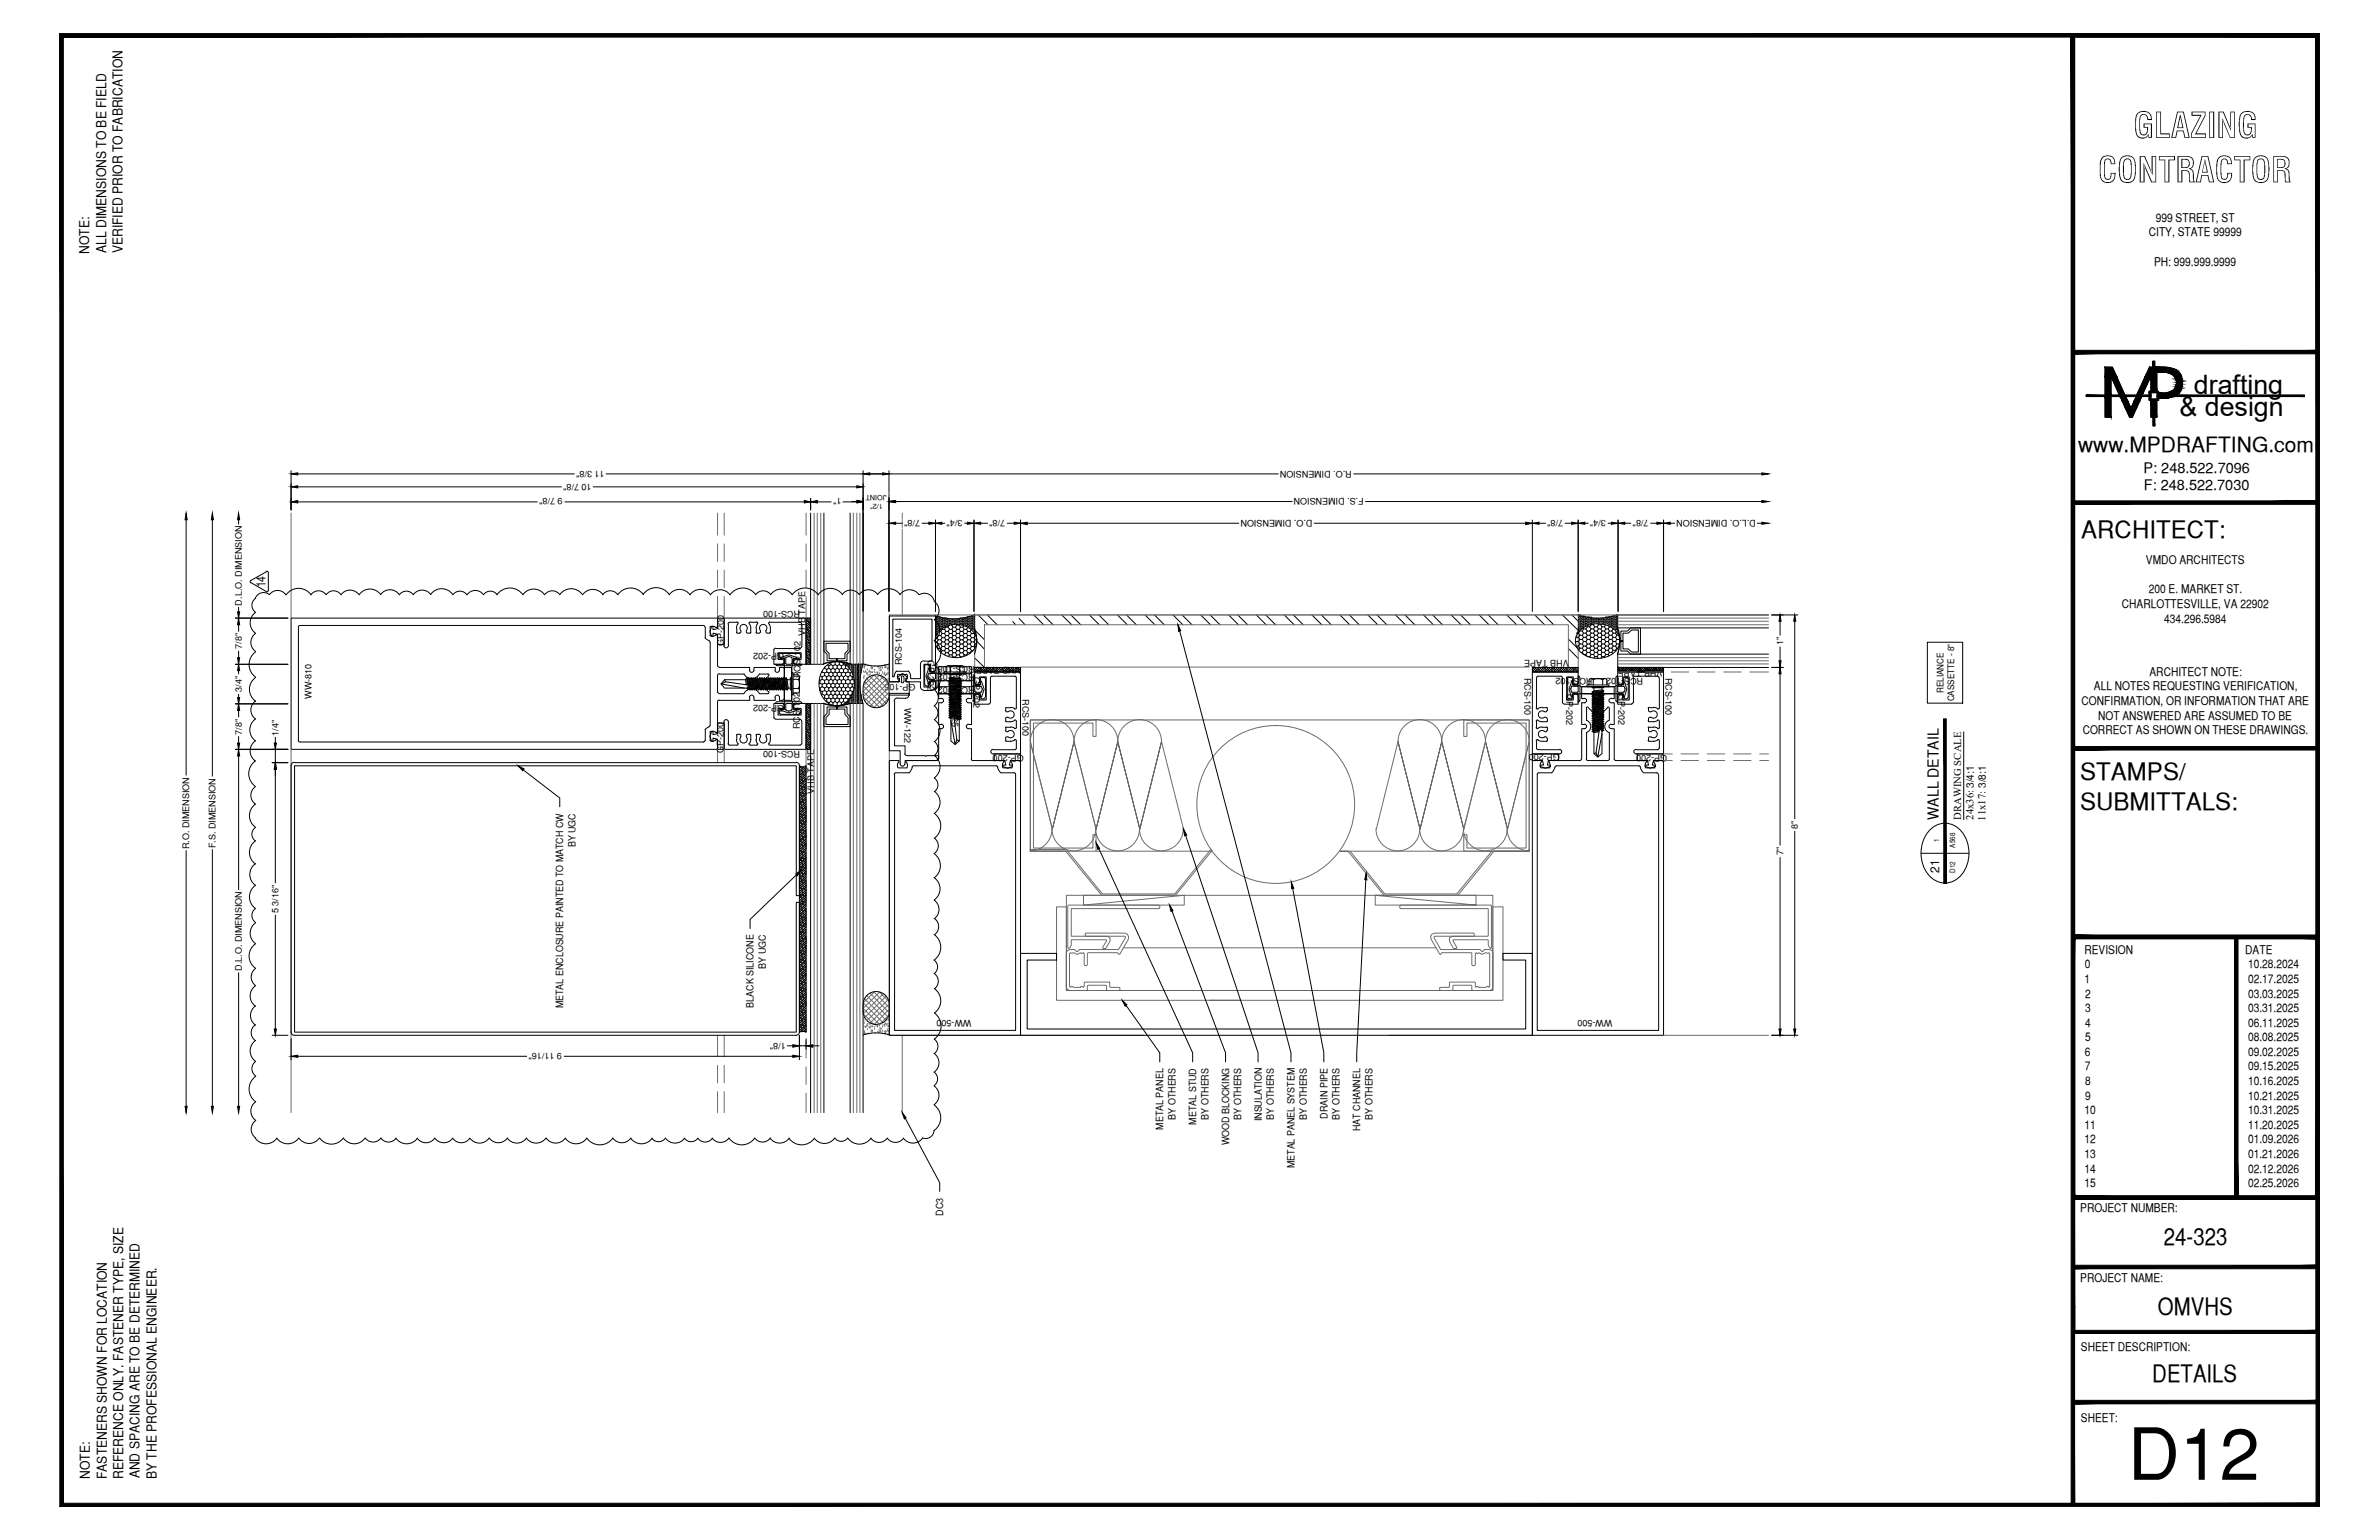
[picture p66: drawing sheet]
<svg xmlns="http://www.w3.org/2000/svg" width="432mm" height="279mm" viewBox="0 0 432 279" stroke-linecap="round" stroke-linejoin="round" font-family="sans-serif">
<defs><g id="words">
<text font-size="13.1" x="386.2" y="268.5">D12</text>
<g font-size="6.3">
<text x="387.2" y="25">GLAZING</text>
<text x="380.8" y="33.1">CONTRACTOR</text>
</g>
<g font-size="4.9">
<text x="398.2" y="71.5">drafting</text>
<text x="395.6" y="75.5">&amp; design</text>
</g>
<g font-size="4.4">
<text x="377.8" y="97.5">ARCHITECT:</text>
<text x="377.6" y="141.5">STAMPS/</text>
<text x="377.6" y="146.9">SUBMITTALS:</text>
<text x="392.7" y="225.8">24-323</text>
<text x="391.7" y="238.5">OMVHS</text>
<text x="390.7" y="250.7">DETAILS</text>
</g>
<text font-size="3.8" x="377.2" y="82">www.MPDRAFTING.com</text>
<text font-size="2.7" x="351.9" y="148.8" transform="rotate(-90 351.9 148.8)">WALL DETAIL</text>
<g font-size="2.6">
<text x="389.1" y="85.8">P: 248.522.7096</text>
<text x="389.1" y="89">F: 248.522.7030</text>
</g>
<g font-size="2.4">
<text x="16.2" y="46.1" transform="rotate(-90 16.2 46.1)">NOTE:</text>
<text x="19.2" y="45.9" transform="rotate(-90 19.2 45.9)">ALL DIMENSIONS TO BE FIELD</text>
<text x="22.2" y="46" transform="rotate(-90 22.2 46)">VERIFIED PRIOR TO FABRICATION</text>
<text x="16.3" y="268.4" transform="rotate(-90 16.3 268.4)">NOTE:</text>
<text x="19.4" y="268.4" transform="rotate(-90 19.4 268.4)">FASTENERS SHOWN FOR LOCATION</text>
<text x="22.4" y="268.4" transform="rotate(-90 22.4 268.4)">REFERENCE ONLY. FASTENER TYPE, SIZE</text>
<text x="25.3" y="268.2" transform="rotate(-90 25.3 268.2)">AND SPACING ARE TO BE DETERMINED</text>
<text x="28.4" y="268.4" transform="rotate(-90 28.4 268.4)">BY THE PROFESSIONAL ENGINEER.</text>
</g>
<text font-size="2.3" x="48.2" y="106.6" transform="rotate(-90 48.2 106.6)">14</text>
<g font-size="2.2">
<text x="391.3" y="40.2">999 STREET, ST</text>
<text x="390" y="42.9">CITY, STATE 99999</text>
<text x="391" y="48.2">PH: 999.999.9999</text>
<text x="389.5" y="102.3">VMDO ARCHITECTS</text>
<text x="390" y="107.6">200 E. MARKET ST.</text>
<text x="385.1" y="110.3">CHARLOTTESVILLE, VA 22902</text>
<text x="392.8" y="113">434.296.5984</text>
<text x="380" y="125.2">ALL NOTES REQUESTING VERIFICATION,</text>
<text x="390.1" y="122.6">ARCHITECT NOTE:</text>
<text x="377.8" y="127.9">CONFIRMATION, OR INFORMATION THAT ARE</text>
<text x="380.8" y="130.6">NOT ANSWERED ARE ASSUMED TO BE</text>
<text x="378" y="133.2">CORRECT AS SHOWN ON THESE DRAWINGS.</text>
<text x="352" y="158.3" transform="rotate(-90 352 158.3)">21</text>
<text x="378.3" y="173">REVISION</text>
<text x="407.5" y="173">DATE</text>
<text x="378.3" y="178.3">1</text>
<text x="378.4" y="175.7">0</text>
<text x="408" y="175.7">10.28.2024</text>
<text x="408" y="178.3">02.17.2025</text>
<text x="378.5" y="181">2</text>
<text x="378.5" y="183.6">3</text>
<text x="408" y="181">03.03.2025</text>
<text x="408" y="183.6">03.31.2025</text>
<text x="378.4" y="191.6">6</text>
<text x="378.5" y="186.2">4</text>
<text x="378.5" y="188.9">5</text>
<text x="408" y="186.2">06.11.2025</text>
<text x="408" y="188.9">08.08.2025</text>
<text x="408" y="191.6">09.02.2025</text>
<text x="378.4" y="194.2">7</text>
<text x="378.5" y="196.8">8</text>
<text x="408" y="194.2">09.15.2025</text>
<text x="408" y="196.8">10.16.2025</text>
<text x="378.3" y="202.1">10</text>
<text x="378.5" y="199.5">9</text>
<text x="408" y="199.5">10.21.2025</text>
<text x="408" y="202.1">10.31.2025</text>
<text x="378.3" y="204.8">11</text>
<text x="378.3" y="207.5">12</text>
<text x="408" y="204.8">11.20.2025</text>
<text x="408" y="207.5">01.09.2026</text>
<text x="378.3" y="210.1">13</text>
<text x="378.3" y="212.7">14</text>
<text x="378.3" y="215.4">15</text>
<text x="408" y="210.1">01.21.2026</text>
<text x="408" y="212.7">02.12.2026</text>
<text x="408" y="215.4">02.25.2026</text>
<text x="377.6" y="219.9">PROJECT NUMBER:</text>
<text x="377.6" y="232.5">PROJECT NAME:</text>
<text x="377.7" y="245.2">SHEET DESCRIPTION:</text>
<text x="377.7" y="257.9">SHEET:</text>
</g>
<g font-size="1.9">
<text x="356" y="148.7" transform="rotate(-90 356 148.7)">DRAWING SCALE</text>
<text x="358.2" y="148.7" transform="rotate(-90 358.2 148.7)">24x36: 3/4:1</text>
<text x="360.4" y="148.9" transform="rotate(-90 360.4 148.9)">11x17: 3/8:1</text>
</g>
<g font-size="1.8">
<text x="104.5" y="153.7" transform="rotate(-90 104.5 153.7)">BY UGC</text>
<text x="139" y="175.8" transform="rotate(-90 139 175.8)">BY UGC</text>
<text x="102.2" y="182.9" transform="rotate(-90 102.2 182.9)">METAL ENCLOSURE PAINTED TO MATCH CW</text>
<text x="136.8" y="182.8" transform="rotate(-90 136.8 182.8)">BLACK SILICONE</text>
<text x="213.4" y="203.1" transform="rotate(-90 213.4 203.1)">BY OTHERS</text>
<text x="219.3" y="203.1" transform="rotate(-90 219.3 203.1)">BY OTHERS</text>
<text x="225.3" y="203.1" transform="rotate(-90 225.3 203.1)">BY OTHERS</text>
<text x="229" y="203.5" transform="rotate(-90 229 203.5)">INSULATION</text>
<text x="231.2" y="203.1" transform="rotate(-90 231.2 203.1)">BY OTHERS</text>
<text x="237.2" y="203.1" transform="rotate(-90 237.2 203.1)">BY OTHERS</text>
<text x="240.9" y="202.9" transform="rotate(-90 240.9 202.9)">DRAIN PIPE</text>
<text x="243.1" y="203.1" transform="rotate(-90 243.1 203.1)">BY OTHERS</text>
<text x="249.1" y="203.1" transform="rotate(-90 249.1 203.1)">BY OTHERS</text>
<text x="211.1" y="205" transform="rotate(-90 211.1 205)">METAL PANEL</text>
<text x="217.1" y="204" transform="rotate(-90 217.1 204)">METAL STUD</text>
<text x="223.1" y="207.8" transform="rotate(-90 223.1 207.8)">WOOD BLOCKING</text>
<text x="246.9" y="205.2" transform="rotate(-90 246.9 205.2)">HAT CHANNEL</text>
<text x="234.9" y="212" transform="rotate(-90 234.9 212)">METAL PANEL SYSTEM</text>
<text x="171.2" y="220.5" transform="rotate(-90 171.2 220.5)">DC3</text>
</g>
<g font-size="1.6">
<text x="107.4" y="87.8" transform="rotate(180 107.4 87.8)">10 7/8&quot;</text>
<text x="109.7" y="85.4" transform="rotate(180 109.7 85.4)">11 3/8&quot;</text>
<text x="245.4" y="85.4" transform="rotate(180 245.4 85.4)">R.O. DIMENSION</text>
<text x="102.1" y="90.4" transform="rotate(180 102.1 90.4)">9 7/8&quot;</text>
<text x="152.7" y="90.4" transform="rotate(180 152.7 90.4)">1&quot;</text>
<text x="167" y="94.4" transform="rotate(180 167 94.4)">7/8&quot;</text>
<text x="174.7" y="94.4" transform="rotate(180 174.7 94.4)">3/4&quot;</text>
<text x="182.4" y="94.4" transform="rotate(180 182.4 94.4)">7/8&quot;</text>
<text x="238.3" y="94.4" transform="rotate(180 238.3 94.4)">D.O. DIMENSION</text>
<text x="247.5" y="90.4" transform="rotate(180 247.5 90.4)">F.S. DIMENSION</text>
<text x="283.7" y="94.4" transform="rotate(180 283.7 94.4)">7/8&quot;</text>
<text x="291.5" y="94.4" transform="rotate(180 291.5 94.4)">3/4&quot;</text>
<text x="299.2" y="94.4" transform="rotate(180 299.2 94.4)">7/8&quot;</text>
<text x="318.7" y="94.4" transform="rotate(180 318.7 94.4)">D.L.O. DIMENSION</text>
<text x="43.9" y="109.9" transform="rotate(-90 43.9 109.9)">D.L.O. DIMENSION</text>
<text x="145.2" y="110.8" transform="rotate(180 145.2 110.8)">RCS-100</text>
<text x="43.9" y="117.7" transform="rotate(-90 43.9 117.7)">7/8&quot;</text>
<text x="131.4" y="117.2" transform="rotate(-90 131.4 117.2)">GP-200</text>
<text x="142.3" y="118.4" transform="rotate(180 142.3 118.4)">GP-202</text>
<text x="146.1" y="115.3" transform="rotate(-90 146.1 115.3)">VHB TAPE</text>
<text x="168.4" y="119.8" transform="rotate(90 168.4 119.8)">GP-202</text>
<text x="284.7" y="119.8" transform="rotate(180 284.7 119.8)">VHB TAPE</text>
<text x="323.7" y="117.1" transform="rotate(-90 323.7 117.1)">1&quot;</text>
<text x="43.9" y="125.5" transform="rotate(-90 43.9 125.5)">3/4&quot;</text>
<text x="141.5" y="123.6" transform="rotate(180 141.5 123.6)">FS-325</text>
<text x="145.3" y="123.1" transform="rotate(-90 145.3 123.1)">RCS-102</text>
<text x="163.7" y="120.6" transform="rotate(-90 163.7 120.6)">RCS-104</text>
<text x="166.2" y="124.1" transform="rotate(180 166.2 124.1)">GP-106</text>
<text x="176.7" y="122.9" transform="rotate(90 176.7 122.9)">GP-202</text>
<text x="176.9" y="122.4" transform="rotate(180 176.9 122.4)">RCS-102</text>
<text x="176.9" y="124.7" transform="rotate(180 176.9 124.7)">RCS-102</text>
<text x="185.2" y="121" transform="rotate(180 185.2 121)">VHB TAPERCS-108</text>
<text x="276.7" y="123" transform="rotate(90 276.7 123)">RCS-100</text>
<text x="284.4" y="125.9" transform="rotate(90 284.4 125.9)">GP-202</text>
<text x="289.1" y="122.9" transform="rotate(180 289.1 122.9)">RCS-102</text>
<text x="293.8" y="125.9" transform="rotate(90 293.8 125.9)">GP-202</text>
<text x="298.3" y="123.1" transform="rotate(180 298.3 123.1)">RCS-102</text>
<text x="301.8" y="121.5" transform="rotate(180 301.8 121.5)">VHB TAPE</text>
<text x="302.3" y="123" transform="rotate(90 302.3 123)">RCS-100</text>
<text x="352.7" y="125.7" transform="rotate(-90 352.7 125.7)">RELIANCE</text>
<text x="56.5" y="126.7" transform="rotate(-90 56.5 126.7)">WW-810</text>
<text x="142.3" y="127.8" transform="rotate(180 142.3 127.8)">GP-202</text>
<text x="164.1" y="128.4" transform="rotate(90 164.1 128.4)">WW-122</text>
<text x="172.8" y="126.6" transform="rotate(90 172.8 126.6)">FS-325</text>
<text x="185.6" y="126.9" transform="rotate(90 185.6 126.9)">RCS-100</text>
<text x="289.6" y="126.7" transform="rotate(90 289.6 126.7)">FS-325</text>
<text x="354.7" y="127.3" transform="rotate(-90 354.7 127.3)">CASSETTE - 8&quot;</text>
<text x="43.9" y="133.3" transform="rotate(-90 43.9 133.3)">7/8&quot;</text>
<text x="50.5" y="133.5" transform="rotate(-90 50.5 133.5)">1/4&quot;</text>
<text x="131.3" y="136.6" transform="rotate(-90 131.3 136.6)">GP-200</text>
<text x="145.2" y="132.3" transform="rotate(-90 145.2 132.3)">RCS-102</text>
<text x="145.2" y="136.3" transform="rotate(180 145.2 136.3)">RCS-100</text>
<text x="185.8" y="136.9" transform="rotate(180 185.8 136.9)">GP-200</text>
<text x="283.1" y="136.8" transform="rotate(180 283.1 136.8)">GP-200</text>
<text x="302.6" y="136.9" transform="rotate(180 302.6 136.9)">GP-200</text>
<text x="147.8" y="144" transform="rotate(-90 147.8 144)">VHB TAPE</text>
<text x="34.4" y="154.1" transform="rotate(-90 34.4 154.1)">R.O. DIMENSION</text>
<text x="39.1" y="153.9" transform="rotate(-90 39.1 153.9)">F.S. DIMENSION</text>
<text x="323.7" y="155.2" transform="rotate(-90 323.7 155.2)">7&quot;</text>
<text x="326.3" y="150.4" transform="rotate(-90 326.3 150.4)">8&quot;</text>
<text x="50.5" y="165.7" transform="rotate(-90 50.5 165.7)">5 3/16&quot;</text>
<text x="43.9" y="176.1" transform="rotate(-90 43.9 176.1)">D.L.O. DIMENSION</text>
<text x="176.3" y="185.1" transform="rotate(180 176.3 185.1)">WW-500</text>
<text x="292.7" y="185" transform="rotate(180 292.7 185)">WW-500</text>
<text x="102" y="191.1" transform="rotate(180 102 191.1)">9 11/16&quot;</text>
<text x="142.6" y="189.2" transform="rotate(180 142.6 189.2)">1/8&quot;</text>
</g>
<g font-size="1.3">
<text x="160.9" y="89.7" transform="rotate(180 160.9 89.7)">JOINT</text>
<text x="160.2" y="91.4" transform="rotate(180 160.2 91.4)">1/2&quot;</text>
<text x="352" y="152.8" transform="rotate(-90 352 152.8)">1</text>
<text x="354.9" y="153.8" transform="rotate(-90 354.9 153.8)">A568</text>
<text x="354.9" y="158.4" transform="rotate(-90 354.9 158.4)">D12</text>
</g>
</g></defs>
<!-- layer: SURROUNDING CONDITIONS -->
<g fill="none" stroke="#000" stroke-width=".18">
<path d="M176.9 119.4l1.8 1.7M177.1 114.5l1.6 1.6M177.4 116.4l1.3 1.4M177.5 111.6l1.8 1.7M179.2 111.6l1.8 1.7M183.8 112.8l.5 .5M185 112.2l1.1 1.1M187.6 111.6l1.8 1.7M189.4 111.6l1.7 1.7M192.7 111.6l1.8 1.7M194.4 111.6l1.8 1.7M197.7 111.6l1.8 1.7"/>
<path d="M199.5 111.6l1.7 1.7M202.8 111.6l1.8 1.7M204.5 111.6l1.7 1.7M207.8 111.6l1.8 1.7M209.5 111.6l1.8 1.7M212.9 111.6l1.8 1.7M214.6 111.6l1.7 1.7M217.9 111.6l1.8 1.7M219.6 111.6l1.8 1.7M223 111.6l1.8 1.7M224.7 111.6l1.7 1.7M228 111.6l1.8 1.7"/>
<path d="M229.7 111.6l1.8 1.7M233.1 111.6l1.8 1.7M234.8 111.6l1.7 1.7M238.1 111.6l1.8 1.7M239.8 111.6l1.8 1.7M243.2 111.6l1.8 1.7M244.9 111.6l1.8 1.7M248.3 111.6l1.8 1.7M249.9 111.6l1.8 1.7M253.3 111.6l1.8 1.7M255 111.6l1.8 1.7M258.4 111.6l1.8 1.7"/>
<path d="M260 111.6l1.8 1.7M263.4 111.6l1.8 1.7M265.1 111.6l1.8 1.7M268.5 111.6l1.8 1.7M270.1 111.6l1.8 1.7M273.5 111.6l1.8 1.7M275.2 111.6l1.8 1.7M278.6 111.6l1.8 1.7M280.2 111.6l1.8 1.7M283.6 111.6l2.8 2.8M284.7 117.7l1.7 1.7M284.7 116l1.7 1.7"/>
<path d="M285.3 111.6l1.1 1.1M176.8 121h.1"/>
</g>
<g fill="none" stroke="#6c6c6c" stroke-width=".18">
<path d="M176.9 111.6h109.5v9.5h-1.7v-7.8h-106v7.8h-1.8zM156.7 126.4l2 2M156.7 124.5l3.6 3.6M157 123.7l3.8 3.9M157.4 123.2l3.8 3.8M157.9 122.7l3.5 3.5M158.6 122.5l-1.9 1.9M158.7 122.5l2.7 2.8M159.6 122.6l-2.9 2.8 2.9 2.9 1.8-1.7M159.7 122.6l1.7 1.6M160.3 122.8l-3.6 3.6M160.8 123.3l-3.8 3.8"/>
<path d="M161.2 123.8l-3.8 3.9M161.4 124.6l-3.5 3.5M161.4 125.5l-2.8 2.9M185.2 121h92.4M187 130.6h11.9v3h-.5v-2.4h-10.8v22.7h10.8v-2.5h.5v3h-11.9zM194.9 134.5a4 4 0 0 0-3.9-3.9 4 4 0 0 0-4 3.9l4 15.9M194.9 134.5a4 4 0 0 1 4-3.9 4 4 0 0 1 4 3.9M194.9 134.6l4 15.8M202.9 134.6l4 15.8-4-15.8M202.9 134.5a4 4 0 0 1 4-3.9 4 4 0 0 1 3.9 3.9l4 15.9M261.7 134.5a4 4 0 0 1 4-3.9 4 4 0 0 1 3.9 3.9M261.7 134.6l-4 15.8 4-15.8"/>
<path d="M261.7 134.5a4 4 0 0 0-4-3.9 4 4 0 0 0-4 3.9l-3.9 15.9M265.7 130.6h11.9v23.8h-11.9v-3h.6v2.5h10.7v-22.7h-10.7v2.4h-.6zM269.6 134.5a4 4 0 0 1 4-3.9 4 4 0 0 1 4 3.9l-4 15.9M269.6 134.6l-3.9 15.8M191 150.4l3.9-15.8-3.9 15.8M198.9 150.4l4-15.8-4 15.8M198.9 154.4h21.1M206.9 150.4l3.9-15.8-3.9 15.8M214.8 150.4a4 4 0 0 1-4 4 4 4 0 0 1-4-4 4 4 0 0 1-3.9 4 4 4 0 0 1-4-4 4 4 0 0 1-4 4 4 4 0 0 1-4-4 4 4 0 0 1-3.9 4M219.8 154.1l-6.6 8.1h-13.1l-6.6-8.1h-6.5v.3h6.4l6.6 8h13.4l6.5-8h.1h-.1M245 154.4l6.3 7.8h13.1l6.4-7.8M249.7 150.4a4 4 0 0 0 4 4 4 4 0 0 0 4-4 4 4 0 0 0 4 4 4 4 0 0 0 3.9-4 4 4 0 0 0 4 4 4 4 0 0 0 4-4 4 4 0 0 0 3.9 4"/>
<path d="M257.7 150.4l-4-15.8 4 15.8M265.7 150.4l-4-15.8 4 15.8M273.6 150.4l-4-15.8 4 15.8M277.6 154.1v.3h-6.5l-6.5 8h-13.4l-6.5-8h-1.5h34.4v-23.8h-90.6v23.8h6.4M158.6 180l2.8 2.8M158.7 180l-2 1.9M193.7 172.5l.5-.2h.9l.5 .4 .3-.4h7.1l1.3-2.2-.1-.2h-7.2v-.5l7.2-.1 .4 .2 .3 .4-.1 .5-1.5 2.7-.2 .1-.3-.4h-5.3l-.1 .2v2l-.2 .2h-.3l-.1-.2v-2l-.1-.2-.4 .2-.2-.2-.6 .4-.6-.4-.3 .2-.4-.2-.1 .2v5.9l.1 .2 .4-.2 .2 .2h1.3l.2-.2 .4 .2 .1-.9h4.6l.1 .9h1.7l.1 .5-.2 .1h-2.1l-.3-.9h-3.2l-.1 .1v.7l-.2 .1h-3l-.5-.2-.2-.4v-6.3zM193.9 164.3l16.4-.1 .2 .2v.3l-.2 .1h-15.9v5.1h6.6l.5 .3v.6l-.8 1.2-.4 .1-.1-.2 .7-1.2-.2-.2h-6.3v1l-.3 .5-.2 .1-.1-.1zM196.7 162.4h18.2v1.8h-18.2zM200 162.4h-6.5v17.3h77.5v-17.3h-56.1l-18.2 1.8M203.9 172h56.8M249.6 162.4v1.8h18.3v-1.8h-18.3l18.3 1.8"/>
<path d="M254.1 164.3l16.5-.1 .1 .1v7.7l-.1 .1-.2-.1-.3-.5v-1h-6.3l-.1 .2 .7 1.2-.1 .2-.5-.1-.7-1.2v-.6l.5-.3h6.5v-5.1h-15.9l-.1-.1zM259.9 169.5l.5-.2h7.1l.1 .1-.1 .5h-7.1l-.1 .2 1.2 2.2h7.2l.3 .4 .4-.4h1l.4 .2 .2 .3v6.3l-.2 .4-.4 .2h-3.1l-.2-.1v-.8h-.1h-3.2h-.1v.8l-.2 .1-2.1-.1v-.5h1.7v-.9h4.6l.2 .9 .3-.2 .3 .2h1.2l.3-.2 .3 .2 .1-.2v-5.9l-.1-.2-.3 .2-.3-.2-.7 .4-.6-.4-.2 .2-.3-.2-.1 .2v2l-.2 .2h-.3l-.2-.2v-2.1l-.1-.1h-5.3l-.2 .4-.2-.1-1.5-2.7-.1-.5zM156.7 184l1.9 1.9M156.7 182l3.6 3.5M157 181.2l3.8 3.9M157.4 180.7l3.8 3.8M157.9 180.2l3.5 3.6M160.3 180.3l-3.6 3.6M160.8 180.7l-3.8 3.9M161.2 181.4l-3.8 3.8M161.4 181.7l-1.8-1.7-2.9 2.9 2.9 2.9M161.4 184.1l-1.7 1.7"/>
<path d="M161.4 182.1l-3.5 3.5M161.4 183.1l-2.7 2.8M219.5 181.5h53.3v-17h-1.8v15.2h-77.5v-15.2h-1.7v17h33.3"/>
<circle cx="231.6" cy="146" r="14.3"/>
</g>
<!-- layer: NOTES -->
<g fill="#fff" stroke="#fff" stroke-width=".18">
<path d="M209.2 193.2v12.3h4.9zM209.2 193.2h4.9v12.3z"/>
<path d="M215.1 193.2v11.3h4.9zM215.1 193.2h4.9v11.3z"/>
<path d="M221.1 193.2v15.2h4.9zM221.1 193.2h4.9v15.2z"/>
<path d="M227 193.2v10.7h4.9zM227 193.2h4.9v10.7z"/>
<path d="M239 193.2v10.4h4.8zM239 193.2h4.8v10.4z"/>
<path d="M244.9 193.2v12.5h4.9zM244.9 193.2h4.9v12.5z"/>
<path d="M169.2 216.7v4.3h2.7zM169.2 216.7h2.7v4.3z"/>
<path d="M233 193.2v19.3h4.9zM233 193.2h4.9v19.3z"/>
<path d="M100.3 146.9v36.6h4.9zM100.3 146.9h4.9v36.6z"/>
<path d="M134.8 169v14.4h4.9zM134.8 169h4.9v14.4z"/>
</g>
<path d="M213.8 113.3l.5 1.1-.4 .2zM94 138.9l1.1 .6-.2 .3zM144.5 158.6l.9-.7-.7 1zM198.9 152.9l.7 1-.3 .2zM214.8 150.4l.6 1.1-.4 .1zM248 158.4l.1 1.2h-.4zM212.3 164.2l.6 1-.4 .2zM234.4 160l.4 1.2h-.4zM203.7 181.5l.8 .8-.3 .3zM163.8 201.9l.7 .9-.4 .2z" fill="#000" stroke="#000" stroke-width=".18"/>
<path d="M214.1 114.5l20.2 76.5v1.7M349.8 116.5h6.4v11.1h-6.4zM95 139.7l6.6 5.1v1.6M144.6 158.7l-8.5 8.1v1.7M199.5 154l17 37v1.7M215.2 151.6l13.1 39.4v1.7M247.9 159.6l-1.6 33.1M212.7 165.3l9.7 25.7v1.7M234.6 161.2l5.7 29.8v1.7M204.4 182.4l6.1 8.6v1.7M164.3 202.9l6.3 11.7v1.6" fill="none" stroke="#000" stroke-width=".18"/>
<!-- layer: Extrusion -->
<g fill="none" stroke="#000" stroke-width=".18">
<path d="M54.2 113.8v20.6M54.5 113.5l-.3 .3M54.5 113.5h73.2l.3 .3M128 115.7l.7 .5M128 113.8v2M128.7 116.2l.1 .3M128.9 113.7a.92 .92 0 0 1 1 .1M128.9 113.8v1.5M128.9 116.5v15.1M129.9 115.2l.2-.1 .1 .2M129.9 115.2a.92 .92 0 0 1-1 .1M130.2 113.7l-.1 .1h-.2"/>
<path d="M130.2 113.7v-1.6h-77.4v23.9h77.4v-1.6M130.2 115.3v5.5M167.7 119.9a.6 .6 0 0 0-.6 .6M167.7 120h1.5v-7.7h-7.1v10.4M54.2 134.3l.3 .3M128 134.3l-.3 .3h-73.2M128 132.4v2M128.7 131.9l-.7 .5M128.8 131.6l-.1 .3M128.9 132.8a.92 .92 0 0 1 1 .1M128.9 132.8v1.6M129.9 134.2h.2l.1 .1"/>
<path d="M129.9 134.3a.92 .92 0 0 1-1 .1M130.2 132.7l-.1 .2h-.2M130.2 125.5l.3 .3M130.2 120.7l.3 .3M130.2 122.6v2.9M130.2 127.3v5.5M130.5 122.2l-.3 .3M130.5 127l-.3 .3M130.6 121.1h5.5v.5M130.6 122.3h4.4M130.6 125.9h4.4M135 122.2a1.56 1.56 0 0 0 1.4 .9 1.56 1.56 0 0 0 1.4-.9"/>
<path d="M135 125.9a1.56 1.56 0 0 1 1.4-.9 1.56 1.56 0 0 1 1.4 .9h1.6M136 126.5a.41 .41 0 0 1 .4-.4 .41 .41 0 0 1 .4 .4M136 121.6a.41 .41 0 0 0 .4 .4 .41 .41 0 0 0 .4-.4M136.1 126.6v.5h-5.5M136.8 126.6v.5h3.9v-.5M136.8 121.6v-.5h3.9v.5M137.9 122.3h1.5M139.4 122.2a.22 .22 0 0 1 .2 .2 .22 .22 0 0 1-.1 .2M139.5 125.5a.22 .22 0 0 1 .1 .2 .22 .22 0 0 1-.2 .2M139.5 122.6l-.8 .8v1.3l.8 .8M140.7 126.5a.41 .41 0 0 1 .4-.4 .41 .41 0 0 1 .4 .4M140.7 121.6a.41 .41 0 0 0 .4 .4 .41 .41 0 0 0 .4-.4"/>
<path d="M141.5 126.6v.5h.6M142.1 121.1l.3 .3M142.1 121.1h-.6v.5M142.4 121.4v1.4l-.4 .5h-1l-.9 .8 .9 .8h1l.4 .4v1.4l-.3 .3M162 122.7l.1 .1 .2-.1M162.4 127.3v8h1.9v1.5M162.7 121.7l-.4 .9M162.8 121.8h2.1M162.9 126.6a.6 .6 0 0 0-.6 .6M162.9 126.7h1.5M163 122.3a.92 .92 0 0 0 .1 1.1M163 138l.2 .1v.2"/>
<path d="M163.1 138h-1.7v49.8h23.8v-49.8h-1.6M163.1 122.4h1.5M163.1 138.2a.92 .92 0 0 0-.1 1.1M163.2 123.4v.2l-.2 .1M163.4 138.6a.41 .41 0 0 0 .4 .4 .41 .41 0 0 0 .4-.4M164.2 136.7l.3 .3M164.5 138.2a.92 .92 0 0 1 .1 1.1h-1.5M164.5 123.4v.2l.1 .1M164.5 137.1h3.3l.2 .1 .1-.1h2.3a.69 .69 0 0 1-.6 .9M164.6 122.3a.92 .92 0 0 1-.1 1.1M164.7 123.7h2.4v1M164.9 121.7a1.49 1.49 0 0 1 .4 1.4"/>
<path d="M165 126.1a.6 .6 0 0 1-.6 .6M165 126.1v-.3h-3.6v10.4h2v2.4M165.6 139.2l-.2 .5-.4 .5M167.1 124.6a.6 .6 0 0 0 .6 .6M167.1 120.5v2.6h-1.8M167.7 121l.1 .2-.1 .1M167.7 121.1v-.6h1.2v.9M167.7 121.3v3.4h1.2v-.4M167.7 125.3h1.5M168.8 121.4a.48 .48 0 0 0 .5 .5 .48 .48 0 0 0 .5-.5M168.8 124a.48 .48 0 0 1 .5-.5 .48 .48 0 0 1 .5 .5M168.9 124l-.2 .1 .2 .2"/>
<path d="M169.7 124.6a.6 .6 0 0 1-.6 .6M169.8 121.4v-9.6h-8.4v11.9h1.7M169.8 138h-5.5v.6M169.8 124v.7M170.1 138h-5.5l-.2 .1v.2M170.3 137.7l-.3 .3M170.7 125.8l-.3 .1v.8h.5M170.7 125.9h1.4l.4 .4v1l.9 .8 .8-.8v-1l.4-.4h1.4M170.8 126.7a.41 .41 0 0 1 .5 .4 .41 .41 0 0 1-.5 .4M170.8 131.4a.41 .41 0 0 1 .5 .4 .41 .41 0 0 1-.5 .4M170.9 132.2h-.5v5.5M170.9 127.5h-.5v3.9h.5"/>
<path d="M175.8 126.7a.41 .41 0 0 0-.4 .4 .41 .41 0 0 0 .4 .4M175.8 131.4a.41 .41 0 0 0-.4 .4 .41 .41 0 0 0 .4 .4M175.8 127.5h.5v3.9h-.5M175.8 132.2h.5v5.5M176 125.8l.3 .3M176.3 137.7l.3 .3M176.3 126.1v.6h-.5M176.6 138h5.5M180.8 138.9l.3 .3M180.8 138.9h-15l-.3 .3M181.1 139.2l.2 .5 .3 .5M182.1 138l.1 .1v.2"/>
<path d="M182.2 138.2a.92 .92 0 0 0-.2 1.1M183.5 138.2a.92 .92 0 0 1 .1 1.1h-1.5M183.6 138l-.1 .1v.2M279.7 139.3h1.6M279.8 138.2a.92 .92 0 0 0-.2 1.1M279.8 138.3l-.1-.3h-1.6v49.8h23.8v-49.8h-1.6l-.1 .1v.2M281.1 138.2a.92 .92 0 0 1 .1 1.1M286.8 138h-5.5l-.2 .1 .1 .2M287 137.7l-.3 .3M287.1 126.1v.6h.5M287.3 125.8l-.3 .3M287.3 125.9h1.5l.4 .4v1l.8 .8 .8-.8v-1l.5-.4h1.4"/>
<path d="M287.6 126.7a.41 .41 0 0 1 .4 .4 .41 .41 0 0 1-.4 .4M287.6 131.4a.41 .41 0 0 1 .4 .4 .41 .41 0 0 1-.4 .4M287.6 132.2h-.5v5.5M287.6 127.5h-.5v3.9h.5M287.9 137.7l.3 .3M288 128.5l-.1 2.2a1.17 1.17 0 0 1 .8 1.1 1.17 1.17 0 0 1-.8 1.1l.1 4.8M288.2 138h3.6M288.3 128.3a.22 .22 0 0 0-.3 0 .22 .22 0 0 0-.1 .2M288.3 128.4l1.1 1.1h1.2l1.2-1.1M291.7 128.3a.22 .22 0 0 1 .3 0 .22 .22 0 0 1 .1 .2v2.2a1.17 1.17 0 0 0-.8 1.1 1.17 1.17 0 0 0 .8 1.1v4.8l-.3 .3M292.4 126.7a.41 .41 0 0 0-.4 .4 .41 .41 0 0 0 .4 .4M292.4 131.4a.41 .41 0 0 0-.4 .4 .41 .41 0 0 0 .4 .4"/>
<path d="M292.5 127.5h.5v3.9h-.5M292.5 132.2h.5v5.5l.3 .3M292.7 125.8l.2 .1 .1 .8h-.5M293.3 138h5.4l.2 .1v.2M297.7 139.2l.2 .5 .4 .5M297.7 139.2l-.2-.3h-15a.81 .81 0 0 0-.5 .8l-.4 .5M298.8 139.3h1.6M298.8 138.2a.92 .92 0 0 0-.1 1.1M300.2 138.2a.92 .92 0 0 1 .1 1.1M162.4 140.5v46.4h21.9v-46.4M162.6 140.2l-.3 .3M162.6 140.2h2.4"/>
<path d="M181.7 140.2h2.4M184.1 140.2l.2 .3M279 140.5v46.4h22.1v-46.4M279.3 140.2l-.3 .3M279.3 140.2h2.4M298.4 140.2h2.3M300.7 140.2l.3 .3"/>
</g>
<!-- layer: COMPONENTS2 -->
<g fill="none" stroke="#000" stroke-width=".18">
<path d="M131.4 117.1a.41 .41 0 0 0 .4 .4 .41 .41 0 0 0 .4-.4M131.4 117.2v-5.1h14.9v8.4h-1.8M132.2 113.2v4M132.4 112.9l-.3 .3M132.5 112.9h1.3M133.7 114.7l.1 .2M133.7 114v.7M133.8 112.8l.2 .2-.1 .2M133.9 113.2l-.2 .8M134.4 114.4a.29 .29 0 0 1 .1 .3 .29 .29 0 0 1-.3 .2h-.3M134.5 114.4a.67 .67 0 0 1 0-.9 .67 .67 0 0 1 .9 0 .67 .67 0 0 1 .1 .9 .32 .32 0 0 0 .2 .5M136 113.2l.3 .8"/>
<path d="M136.2 112.8l-.2 .2v.2M136.2 112.9h1.2M136.3 114.7l-.2 .2h-.3M136.3 114v.7M137.2 114.7l.2 .2h.4M137.3 114v.7M137.3 112.8l.2 .2v.2M137.5 113.2l-.3 .8M138 114.4a.29 .29 0 0 1 0 .3 .29 .29 0 0 1-.2 .2M138 114.4a.67 .67 0 0 1 .1-.9 .67 .67 0 0 1 .9 0 .67 .67 0 0 1 0 .9M139.1 114.4a.29 .29 0 0 0-.1 .3 .29 .29 0 0 0 .3 .2h.4M139.6 113.2l.2 .8"/>
<path d="M139.7 112.8l-.2 .2v.2M139.8 112.9h5.4l.3 .3M139.8 114.7l-.1 .2M139.8 114v.7M140.5 117.9v2.6h1.4a.48 .48 0 0 0 .4-.5 .48 .48 0 0 0-.5-.4M140.7 117.6l-.2 .3M140.8 117.7h4.4M141.4 118.8l.3-.2h3.3l.3 .2M141.4 119.2l.2 .2h.5M141.4 118.9v.3M141.9 119.6h-.7v-1.2h4.2v1.2h-.9M142.1 119.4l.3 .4v7.3h1.3v-2.9l-.2-.1 .2-.1v-2.9l.2-.6v-.8l.3-.3"/>
<path d="M144.5 119.6a.48 .48 0 0 0-.5 .4 .48 .48 0 0 0 .5 .5M145.3 119.2l-.3 .2h-.8M145.4 118.9v.3M145.5 117.3l-.3 .3M145.5 113.2v4.1M131.4 131a.41 .41 0 0 1 .4-.4 .41 .41 0 0 1 .4 .4M132.1 134.9l.3 .3M132.2 131v3.9M132.5 135.2h1.3M133.7 134.1l.2 .8M133.7 133.4v.8M133.8 133.2l-.1 .2"/>
<path d="M133.9 133.2h.3a.29 .29 0 0 1 .3 .2 .29 .29 0 0 1-.1 .3M133.9 134.8l.1 .3-.2 .1M134.5 133.7a.67 .67 0 0 0 0 .9 .67 .67 0 0 0 .9 0 .67 .67 0 0 0 .1-.9M135.7 133.2a.29 .29 0 0 0-.2 .2 .29 .29 0 0 0 0 .3M135.8 133.2h.3l.2 .2M136 134.8v.3l.2 .1M136.2 135.2h1.2M136.3 134.1l-.3 .8M136.3 133.4v.8M137.2 134.1l.3 .8M137.3 133.4v.8M137.5 134.8v.3l-.2 .1"/>
<path d="M137.8 133.2a.29 .29 0 0 1 .2 .2 .29 .29 0 0 1 0 .3M137.8 133.2h-.4l-.2 .2M138 133.7a.67 .67 0 0 0 .1 .9 .67 .67 0 0 0 .9 0 .67 .67 0 0 0 0-.9M139.5 134.8v.3l.2 .1M139.7 133.2l.1 .2M139.7 133.2h-.4a.29 .29 0 0 0-.3 .2 .29 .29 0 0 0 .1 .3M139.8 134.1l-.2 .8M139.8 133.4v.8M140.5 130.1l.2 .3M140.8 130.5h4.4l.3 .3M141.7 128.7l-.3 .3 .1 .4 .2 .1M141.7 128.7h.4"/>
<path d="M141.7 129.6h3.3M141.8 127.6a.48 .48 0 0 1 .5 .4 .48 .48 0 0 1-.5 .5h-.6v1.2h4.2v-1.2h-.9M141.9 127.6h-1.4v2.6M142.4 128.4l-.3 .3M142.4 128.4v-7.3h1.3v2.9l-.2 .1 .2 .1v2.9l.2 .5v.8M143.9 128.4l.3 .3M144.2 128.7h.8M144.5 127.6a.48 .48 0 0 0-.5 .4 .48 .48 0 0 0 .5 .5M144.5 127.6h1.8v8.4h-14.9v-5M145 128.7l.3 .2M145.3 129.3l-.3 .2M145.4 129v.3"/>
<path d="M145.5 134.9l-.3 .3h-5.4M145.5 130.8v4.1M167.8 124.1l.3 .3M168.1 120.6l-.3 .3v3.2M168.1 120.6h.4M168.1 124.5h.4M168.4 120.6l.3 .3v.8M168.7 121.7l.3 .3M168.7 124.1l-.3 .3M168.7 123.8v.3M169 122h.8l.6 .2h2.8l.2 .2 .1-.2h2.8v1.3h-7.3l-.3 .3M176.8 123.7a.48 .48 0 0 0 .5 .4 .48 .48 0 0 0 .5-.4"/>
<path d="M176.9 126.4v1.4h2.6M176.9 123.7v-1.8h8.3v14.9h-4.9M177.6 125.8l.3 .3M177.7 124.3h-.8l-.6 .3h-2.8l-.1 .1-.2-.1h-2.8v1.3h7.3M177.8 123.7v-.9h1.2v4.2h-1.2v-.6a.48 .48 0 0 0-.5-.5 .48 .48 0 0 0-.5 .5M177.9 124l-.3 .3M177.9 126.5l.3 .2M178 123.2v.9M178 126.1v.4M178.2 122.9l-.3 .3M178.2 122.9h.4M178.2 126.8h.4"/>
<path d="M178.5 122.9l.3 .3M178.8 126.5l-.3 .2M178.9 123.2v3.3M179.8 127.4l-.3 .3M179.8 123v4.4M180.1 122.7l-.3 .3M180.1 122.7h4.1M180.2 136a.41 .41 0 0 0-.4 .4 .41 .41 0 0 0 .4 .4M180.3 136h3.9M182.5 130.8l.2 .1M182.5 128.9a.29 .29 0 0 0 .2 .2 .29 .29 0 0 0 .3 0M182.5 134.3l.2 .2"/>
<path d="M182.5 132.5a.29 .29 0 0 0 .2 .3 .29 .29 0 0 0 .3-.1M182.6 128.5v.4M182.6 130.4v.4M182.6 132.1v.4M182.6 134v.4M182.7 128.3l-.2 .2M182.7 131.9l-.2 .1M182.7 132h.8M182.7 130.9h.8M182.7 128.4h.8M182.7 134.5h.8M183 130.2a.29 .29 0 0 0-.3-.1 .29 .29 0 0 0-.2 .3"/>
<path d="M183 133.7a.29 .29 0 0 0-.3 0 .29 .29 0 0 0-.2 .3M183 129.1a.67 .67 0 0 1 .9 .1 .67 .67 0 0 1 0 .9 .67 .67 0 0 1-.9 0M183 132.7a.67 .67 0 0 1 .9 0 .67 .67 0 0 1 0 1 .67 .67 0 0 1-.9 0M183.4 131.9l.8 .2M183.4 128.3l.8 .3M184.1 130.7l.2-.1 .2 .2M184.1 134.2h.2l.2 .2M184.2 130.7l-.8 .2M184.2 134.3l-.8 .2M184.2 122.7l.3 .3M184.5 130.9v1.1l-.2 .2h-.2M184.5 128.4l-.2 .2h-.2"/>
<path d="M184.5 135.7l-.3 .3M184.5 123v5.5M184.5 134.4v1.4M278.8 132l.1 .2h.3M278.8 128.4l.1 .2h.3M278.9 135.7l.3 .3h3.9M278.9 123v5.5M278.9 130.9v1.1M278.9 134.4v1.4M279.1 130.7l.8 .2M279.1 134.3l.8 .2M279.2 130.7l-.3-.1-.1 .2"/>
<path d="M279.2 134.2h-.3l-.1 .2M279.9 131.9l-.8 .2M279.9 128.3l-.8 .3M279.9 132h.8M279.9 130.9h.8M279.9 128.4h.8M279.9 134.5h.8M280.3 129.1a.67 .67 0 0 0-.9 .1 .67 .67 0 0 0 0 .9 .67 .67 0 0 0 .9 0M280.3 132.7a.67 .67 0 0 0-.9 0 .67 .67 0 0 0 0 1 .67 .67 0 0 0 .9 0M280.3 130.2a.29 .29 0 0 1 .3-.1 .29 .29 0 0 1 .2 .3M280.3 133.7a.29 .29 0 0 1 .3 0 .29 .29 0 0 1 .2 .3M280.7 128.3l.2 .2v.4"/>
<path d="M280.7 131.9l.2 .1M280.8 128.9a.29 .29 0 0 1-.2 .2 .29 .29 0 0 1-.3 0M280.8 132.5a.29 .29 0 0 1-.2 .3 .29 .29 0 0 1-.3-.1M280.9 130.8l-.2 .1M280.9 134.3l-.2 .2M280.9 130.4v.4M280.9 132.1v.4M280.9 134v.4M283.1 136a.41 .41 0 0 1 .4 .4 .41 .41 0 0 1-.4 .4M283.3 122.7l.3 .3M283.3 122.7h-4.1l-.3 .3M283.6 127.4l.3 .3"/>
<path d="M283.6 123v4.4M284.5 126.5l.3 .2M284.5 123.2v3.3M284.8 122.9l-.3 .3M284.8 122.9h.3M284.8 126.8h.3M285.1 122.9l.3 .3M285.4 124l.3 .3M285.4 126.5l-.3 .2M285.4 123.2v.9M285.4 126.1v.4M285.5 126.4a.48 .48 0 0 1 .5-.5 .48 .48 0 0 1 .4 .5v1.4h-2.5"/>
<path d="M285.5 123.7a.48 .48 0 0 0 .5 .4 .48 .48 0 0 0 .4-.4M285.6 123.7v-.9h-1.2v4.2h1.2v-.6M285.7 125.8l-.3 .3M285.7 124.3h.7l.7 .3h2.8l.1 .1 .2-.1h2.8v1.3h-7.3M286.4 123.7v-1.8h-8.3v14.9h5M293.6 123.7a.48 .48 0 0 0 .4 .4 .48 .48 0 0 0 .5-.4M293.6 126.4v1.4h2.6M293.6 123.7v-1.8h8.3v14.9h-4.9M294.3 125.8l.3 .3M294.5 123.7v-.9h1.2v4.2h-1.2v-.6a.48 .48 0 0 0-.5-.5 .48 .48 0 0 0-.4 .5M294.6 124l-.2 .3h-.8l-.6 .3h-2.8l-.2 .1-.1-.1h-2.8v1.3h7.2M294.6 126.5l.3 .2"/>
<path d="M294.6 123.2v.9M294.6 126.1v.4M294.9 122.9l-.3 .3M295 122.9h.3M295 126.8h.3M295.2 122.9l.3 .3M295.5 126.5l-.3 .2M295.5 123.2v3.3M296.4 123l.3-.3h4.1l.3 .3M296.4 127.4l-.3 .3M296.5 123v4.4M297 136a.41 .41 0 0 0-.5 .4 .41 .41 0 0 0 .5 .4"/>
<path d="M299.1 130.8l.2 .1M299.1 134.3l.2 .2M299.2 128.9a.29 .29 0 0 0 .2 .2 .29 .29 0 0 0 .3 0M299.2 132.5a.29 .29 0 0 0 .2 .3 .29 .29 0 0 0 .3-.1M299.2 128.5v.4M299.2 132.1v.4M299.2 134v.4M299.3 128.3l-.2 .2M299.3 131.9l-.2 .1M299.3 132h.9M299.3 130.9h.9M299.3 128.4h.9"/>
<path d="M299.3 134.5h.9M299.7 130.2a.29 .29 0 0 0-.3-.1 .29 .29 0 0 0-.2 .3v.4M299.7 133.7a.29 .29 0 0 0-.3 0 .29 .29 0 0 0-.2 .3M299.7 129.1a.67 .67 0 0 1 .9 .1 .67 .67 0 0 1 0 .9 .67 .67 0 0 1-.9 0M299.7 132.7a.67 .67 0 0 1 .9 0 .67 .67 0 0 1 0 1 .67 .67 0 0 1-.9 0M300.1 131.9l.8 .2M300.1 128.3l.8 .3M300.8 130.7l.3-.1 .1 .2M300.8 134.2h.3l.1 .2M300.9 130.7l-.8 .2M300.9 134.3l-.8 .2M301.1 135.7l-.3 .3h-3.8"/>
<path d="M301.2 130.9v1.1l-.1 .2h-.3M301.2 128.4l-.1 .2h-.3M301.2 123v5.5M301.2 134.4v1.4"/>
</g>
<!-- layer: FASTENERS -->
<g fill="none" stroke="#000" stroke-width=".18">
<path d="M131.5 123.3l.2 .4-.8 .4 4.2 .7M131.7 123.7l4.4 .6-.5 .5M135.3 123.3l.1 1M135.5 123l.1 1.3M135.6 123l.1 1.3M135.6 124.7l.1 .5M135.7 123.3l.1 1M135.7 124.7l.1 .5M135.8 123.3l.1 1M135.9 124.8v-.3l.1 .3M135.9 123l.1 1.3M136 123l.1 2.2"/>
<path d="M136 124.4l.1 .8M136.1 123.3l.2 1.5-.2-1.5M136.3 123l.2 2.2M136.4 123l.2 2.2M136.5 123.3l.2 1.5M136.7 123l.2 2.2M136.8 123l.2 2.2M137.1 124.8l-.2-1.5 .3 1.5M137.1 123l.2 2.2M137.2 123l.2 2.2M137.3 123.3l.2 1.5M137.4 123.3l.1 1.5"/>
<path d="M137.5 123l.2 2.2M137.7 123.3l.2 1.5-.2-1.5M137.9 123l.1 2.2M138 123l.2 2.2M138.1 123.3l.2 1.5M138.2 123l.3 2.2M138.4 123l.2 2.2M138.7 124.8l-.2-1.5 .2 1.5M138.7 123l.2 2.2M138.9 123.3l.2 1.5M139.1 123l.2 2.2M139.3 123.3l.2 1.5-.2-1.5"/>
<path d="M139.4 123l.2 2.2M139.6 123l.2 2.2M139.7 123.3l.2 1.5M139.8 123l.3 2.2M140 123l.1 2.2M140.3 124.8l-.2-1.5 .2 1.5M140.3 123l.2 2.2M140.5 123.3l.2 1.5M140.7 123l.1 2.2M140.7 123l.2 2.2M140.8 123.3l.3 1.5-.2-1.5M141 123l.2 2.2"/>
<path d="M141.2 123l.2 2.2M141.3 123.3l.2 1.5M141.4 123l.3 2.2M141.5 123l.2 2.2M141.9 124.8l-.2-1.5 .2 1.5M141.9 123l.1 2.2M141.9 123l.2 2.2M142 123.3l.2 1.5M142.1 123.3l.2 1.5M142.2 123l.2 2.2M142.3 123l.2 2.2M142.4 123.3l.3 1.5-.2-1.5"/>
<path d="M142.6 123l.2 2.2M142.7 123l.2 2.2M142.9 123.3l.2 1.5M143.4 123h.3v2.2h-.3zM143.4 123.3h-.5l-.2-.3h-.1l-.1 .3-.2-.3-.2 .3-.2-.3-.2 .3-.2-.3h-.1l-.1 .3-.1-.3h-.2l-.1 .3-.2-.3-.2 .3-.2-.3-.2 .3-.1-.3h-.2l-.1 .3-.1-.3h-.2l-.1 .3-.2-.3-.2 .3-.2-.3-.2 .3-.1-.3h-.2l-.1 .3-.1-.3h-.1l-.2 .3-.2-.3-.1 .3-.2-.3-.3 .3-.1-.3h-.1l-.2 .3-.1-.3h-.1l-.2 .3-.2-.3-.2 .3-.2-.3-.2 .3h-3.8l-.6 .8 .6 .7h4.1l.1 .4 .2-.4 .2 .4 .2-.4 .2 .4h.1l.1-.4 .2 .4 .2-.4 .2 .4 .2-.4 .2 .4 .2-.4 .1 .4h.2l.1-.4 .2 .4 .2-.4 .2 .4 .2-.4 .2 .4 .2-.4 .1 .4h.2l.1-.4 .2 .4 .2-.4 .2 .4 .2-.4 .1 .4 .3-.4 .1 .4h.2l.1-.4 .2 .4 .2-.4 .1 .4 .2-.4 .2 .4 .3-.4 .1 .4h.1l.2-.4h.3M143.7 122h.3v4h-.3zM144 122.4h.8a.47 .47 0 0 1 .1 .9l.2 .4v.8l-.2 .3a.52 .52 0 0 1-.1 .9h-.8M144 124.9h.9M144 123.3h.9M145.1 122.8v2.5M171.3 121.9h4v.3h-4zM171.7 121.9v-.8a.44 .44 0 0 1 .4-.3 .44 .44 0 0 1 .4 .2l.7-.2h.3l.7 .2a.44 .44 0 0 1 .4-.2 .44 .44 0 0 1 .4 .3v.8"/>
<path d="M172.1 120.8h2.5M172.3 122.2h2.1v.2h-2.1zM172.3 123l2.1 .2M172.3 123.1l2.1 .2M172.3 123.4l2.1 .2M172.3 123.4l2.1 .3M172.3 123.8l2.1 .2M172.3 123.9l2.1 .2M172.3 124.2l2.1 .2M172.3 124.3l2.1 .2M172.3 124.6l2.1 .2M172.3 124.7l2.1 .1"/>
<path d="M172.3 125l2.1 .2M172.3 125l2.1 .3M172.3 125.3l2.1 .2M172.3 125.5l2.1 .2M172.3 125.8l2.1 .2M172.3 125.9l2.1 .1M172.3 126.2l2.1 .2M172.3 126.6l2.1 .1M172.3 126.6l2.1 .3M172.3 126.9l2.1 .2M172.3 127.1l2.1 .2M172.3 127.4l2.1 .2"/>
<path d="M172.3 127.8l2.1 .2M172.3 128.1l2.1 .2M172.3 128.2l2.1 .3M172.3 128.5l2.1 .2M172.3 128.7l2.1 .1M172.3 129l2.1 .2M172.3 129.3l2.1 .2M172.3 129.4l2.1 .2M172.3 129.7l2.1 .2M172.3 129.8l.7 .1M172.3 130.1l.5 .1M172.3 130.2h.4"/>
<path d="M172.5 121v.9M172.6 122.4v.5l-.3 .1 .3 .2-.3 .2 .3 .2-.3 .2v.1l.3 .1-.3 .2 .3 .2-.3 .2 .3 .2-.3 .2 .3 .2-.3 .1v.2l.3 .1-.3 .2 .3 .2-.3 .2 .3 .2-.3 .2 .3 .2-.3 .1v.2l.3 .1-.3 .2 .3 .2-.3 .2 .3 .2-.3 .1 .3 .3-.3 .1v.2l.3 .1-.3 .2 .3 .2-.3 .2 .3 .2-.3 .2 .3 .2-.3 .1v.1l.3 .2v4l.8 .7 .7-.7v-3.8l.3-.2v-.1l-.3-.1 .3-.2v-.1l-.3-.1 .3-.2-.3-.2 .3-.2-.3-.2 .3-.2v-.1l-.3-.1 .3-.1v-.2l-.3-.1 .3-.2-.3-.2 .3-.2-.3-.2 .3-.1v-.2l-.3-.1 .3-.1v-.2l-.3-.1 .3-.2-.3-.2 .3-.2-.3-.1 .3-.2v-.2l-.3-.1 .3-.1v-.1l-.3-.2 .3-.2-.3-.1 .3-.2-.3-.2 .3-.2v-.1l-.3-.2 .3-.1v-.1l-.3-.2 .3-.1-.3-.2v-.7M172.6 130.7l.8 4.4 .3-.9 .4 .2M172.6 130.4l.5-.6 .6 4.4M172.6 122.9l1.5 .2M172.6 123.2l1.5 .2-1.5-.1M172.6 123.6l1.5 .2M172.6 124.4l1.5 .2M172.6 124.5l1.5 .2M172.6 124.8l1.5 .2-1.5-.2M172.6 125.2l1.5 .2M172.6 126l1.5 .2"/>
<path d="M172.6 126.4l1.5 .2-1.5-.2M172.6 126.8l1.5 .2M172.6 127.6l1.5 .2M172.6 128l1.5 .2-1.5-.2M172.6 128.4l1.5 .2M172.6 129.2l1.5 .1M172.6 129.2l1.5 .2M172.6 129.5l1.5 .3-1.5-.2M172.9 130h-.3h.3M173.1 130l1 .2M173.1 129.9l1.3 .1M173.2 130.4l.9 .2"/>
<path d="M173.2 130.2l1.2 .1M173.2 130.3l1.2 .1M174.1 124.2l-1.5-.2 1.5 .3M174.1 125.8l-1.5-.2 1.5 .3M174.1 127.4l-1.5-.2 1.5 .2M174.1 129l-1.5-.2 1.5 .2M174.2 121v.9M288 124.3h4v.3h-4zM288.4 124.3v-.9a.47 .47 0 0 1 .8-.1l.5-.2h.7l.4 .2a.47 .47 0 0 1 .9 .1v.9M288.8 123.1h2.5M289 124.6h2.1v.2h-2.1zM289.2 123.3v1"/>
<path d="M289.3 124.8v.5l-.3 .2 .3 .2-.3 .2 .3 .2-.3 .2 .3 .3-.3 .1v.1l.3 .1-.3 .2 .3 .2-.3 .2 .3 .2-.3 .2 .3 .2-.3 .2v.1l.3 .1-.3 .2 .3 .2-.3 .2 .3 .2-.3 .2 .3 .2-.3 .2v.1l.3 .1-.3 .2 .3 .2-.3 .2 .3 .2-.3 .2 .3 .2-.3 .1v.2l.3 .1-.3 .2 .3 .2-.3 .2 .3 .2-.3 .2 .3 .2v3.8l.7 .7 .8-.7v-4l.3-.2-.3-.2 .3-.2-.3-.1 .3-.2v-.2l-.3-.1 .3-.1v-.1l-.3-.2 .3-.2-.3-.2 .3-.1-.3-.2 .3-.2v-.2l-.3-.1 .3-.1v-.1l-.3-.2 .3-.2-.3-.1 .3-.2-.3-.2 .3-.2v-.1l-.3-.2 .3-.1v-.1l-.3-.1 .3-.2-.3-.2 .3-.2-.3-.2 .3-.2v-.1l-.3-.2 .3-.1v-.1l-.3-.1 .3-.2-.3-.2 .3-.2-.3-.2 .3-.2v-.1l-.3-.1v-.4M290.2 132.8l-.9 .1M290.3 132.3l-1 .2M290.3 132.2l-1.3 .1M290.3 132.4l-1 .1M290.3 132.5l-1.3 .2M290.3 132.7h-1.3M290.5 132.3h.3M290.8 133.1l-.8 4.3-.3-.8-.4 .1M290.8 132.7l-.5-.6-.6 4.5M290.8 125.2l-1.5 .1M290.8 125.5l-1.5 .2"/>
<path d="M290.8 125.6l-1.5 .2M290.8 125.9l-1.5 .2M290.8 126l-1.5 .2M290.8 126.3l-1.5 .3 1.5-.2M290.8 126.7l-1.5 .2M290.8 127.1l-1.5 .2M290.8 127.2l-1.5 .2M290.8 127.5l-1.5 .2M290.8 127.6l-1.5 .2M290.8 127.9l-1.5 .2 1.5-.1M290.8 128.3l-1.5 .2M290.8 128.7l-1.5 .2"/>
<path d="M290.8 128.8l-1.5 .2M290.8 129.1l-1.5 .2M290.8 129.2l-1.5 .1M290.8 129.5l-1.5 .2 1.5-.2M290.8 129.9l-1.5 .2M290.8 130.3l-1.5 .2M290.8 130.4l-1.5 .2M290.8 130.7l-1.5 .2M290.8 131.1l-1.5 .2 1.5-.2M290.8 131.5l-1.5 .2M290.8 131.9l-1.5 .2M290.8 132l-1.5 .1"/>
<path d="M290.8 132.3h-.4M290.9 123.3v1M291.1 125.3l-2.1 .2M291.1 125.4l-2.1 .2M291.1 125.7l-2.1 .2M291.1 125.8l-2.1 .2M291.1 126.1l-2.1 .2M291.1 126.2l-2.1 .2M291.1 126.5l-2.1 .2M291.1 126.6l-2.1 .2M291.1 126.9l-2.1 .2M291.1 127l-2.1 .2"/>
<path d="M291.1 127.3l-2.1 .2M291.1 127.4l-2.1 .2M291.1 127.7l-2.1 .2M291.1 127.8l-2.1 .2M291.1 128.1l-2.1 .2M291.1 128.2l-2.1 .2M291.1 128.5l-2.1 .2M291.1 128.6l-2.1 .2M291.1 128.9l-2.1 .2M291.1 129l-2.1 .2M291.1 129.3l-2.1 .2M291.1 129.7l-2.1 .2"/>
<path d="M291.1 129.8l-2.1 .2M291.1 130l-2.1 .3M291.1 130.2l-2.1 .2M291.1 130.5l-2.1 .2M291.1 130.6l-2.1 .1M291.1 130.9l-2.1 .2M291.1 131.3l-2.1 .1M291.1 131.4l-2.1 .2M291.1 131.6l-2.1 .3M291.1 131.8l-2.1 .2M291.1 132.1l-2.1 .2M291.1 132.1l-.7 .1"/>
<path d="M291.1 132.5h-.5M291.1 132.5l-.4 .1"/>
</g>
<!-- layer: MEDIUM_1 -->
<g fill="none" stroke="#000" stroke-width=".18">
<path d="M131.3 112.1l.1 .1M131.3 112.1h-1.1v1.9l-.8 .2v-.5h-.2l-.4 .9 .4 .8h.2v-.5l.8 .2v1.8h1.1M131.4 116.8l-.1 .1M131.4 112.3v4.5M141.8 119.2l-.1 .2 .2 .1M141.8 119.3l1.4-.5 1.3 .5M141.9 119.5l.5-.1v1M142.6 119.4l.1 1.1M142.7 119.3l.5-.2 .5 .2M142.7 119.3h-.1M143.6 119.3h.1M143.8 119.4v1"/>
<path d="M144.4 119.5l-.4-.1 .1 1.1M144.5 119.2l.1 .2-.2 .1M146.3 112.1h.8v8.4h-.8zM146.3 113.2l.2 .2M146.3 113.6l.4 .4M146.3 114.9l.2 .2M146.3 115.3l.4 .4M146.3 116.6l.2 .2M146.3 117l.4 .4M146.3 118.2l.2 .2M146.3 118.7l.4 .4M146.3 120l.2 .1"/>
<path d="M146.4 112.5l.5 .5M146.4 114.1l.5 .6M146.4 115.8l.5 .5M146.4 117.5l.5 .5M146.4 119.2l.5 .5M146.6 112.1l.1 .2M146.6 113.1l.5 .5M146.6 114.7l.5 .6M146.6 116.5l.5 .5M146.6 118.1l.5 .6M146.6 119.8l.5 .5M146.7 112.1l-.4 .4"/>
<path d="M146.8 113.7l.3 .3M146.8 115.4l.3 .4M146.8 117.1l.3 .3M146.8 118.7l.3 .4M146.9 112.1l.2 .3M147 112.6l.1 .2M147 114.4l.1 .1M147 116l.1 .1M147 117.7l.1 .2M147 119.4l.1 .1M147.1 119.7l-.7 .8M147.1 119.3l-.8 .8"/>
<path d="M147.1 118.9l-.8 .8M147.1 118.4l-.8 .9M147.1 118l-.8 .9M147.1 117.6l-.8 .8M147.1 117.2l-.8 .8M147.1 116.7l-.8 .9M147.1 116.3l-.8 .9M147.1 115.9l-.8 .9M147.1 115.5l-.8 .8M147.1 115.1l-.8 .8M147.1 114.6l-.8 .9M147.1 114.2l-.8 .9"/>
<path d="M147.1 113.8l-.8 .9M147.1 113.3l-.8 .9M147.1 113l-.8 .8M147.1 112.5l-.8 .9M147.1 112.1l-.8 .9M149.5 116.3h4.8v1.8l-.6 .6v1.2h-1.8v-.4h1.5v-.9l.5-.6v-1.3h-4v1.3l.6 .6v.9h1.4v.6v-.2h-1.8v-1.2l-.6-.6zM169.8 116.5h.3M169.9 115.4h.1M169.9 114.9h.1M169.9 114.5h.1M169.9 114h.1M169.9 113.6h.1"/>
<path d="M169.9 113.2h.1M169.9 112.7h.1M169.9 112.3h.1M169.9 111.8h.1M169.9 115.7h.2M170 115.1h.1M170 114.7h.1M170 114.2h.1M170 113.8h.1M170 113.3h.1M170 112.9h.1M170 112.5h.1"/>
<path d="M170 112h.1M170 117.3h.1M170.1 114.9h.1M170.1 114.5h.1M170.1 114h.1M170.1 113.6h.1M170.1 113.2h.1M170.1 112.7h.1M170.1 112.3h.1M170.1 115.7l.2 .4M170.1 116.5l.2 .3M170.1 117.3l.2 .4"/>
<path d="M170.1 115.1l.2 .2M170.2 114.7h.1M170.2 114.2h.1M170.2 113.8h.1M170.2 113.3h.1M170.2 112.9h.1M170.2 112.5h.1M170.2 112h.1M170.3 114.5h.1M170.3 114h.1M170.3 113.6h.1M170.3 113.2h.1"/>
<path d="M170.3 112.7h.1M170.3 112.3h.1M170.3 117.7h.5M170.3 116.8h.5M170.3 116.1h.5M170.3 115.3h.5M170.3 117.7h-.1M170.3 116.8l-.2 .5M170.3 116.1l-.2 .4M170.3 115.3l-.2 .4M170.4 114.6a4.3 4.3 0 0 1 6.6 .5 2.84 2.84 0 0 1-2 4 4 4 0 0 1-5.2-2.2 2.53 2.53 0 0 1 .6-2.3zM170.4 114.2h.1"/>
<path d="M170.4 113.8h.1M170.4 113.3h.1M170.4 112.9h.1M170.4 112.5h.1M170.4 112h.1M170.5 114.5h.1M170.5 114h.1M170.5 113.6h.1M170.5 113.2h.1M170.5 112.7h.1M170.5 112.3h.1M170.5 114.6h.3"/>
<path d="M170.6 114.2h.1M170.6 113.8h.1M170.6 113.3h.1M170.6 112.9h.1M170.6 112.5h.1M170.6 112h.1M170.8 114h.1M170.8 113.6h.1M170.8 113.2h.1M170.8 112.7h.1M170.8 112.3h.1M170.8 114.6l.2 .3"/>
<path d="M170.8 115.3l.2 .4M170.8 116.1l.2 .4M170.8 116.8l.2 .5M170.8 117.7l.2 .3M170.9 113.8h.1M170.9 113.3h.1M170.9 112.9h.1M170.9 112.5h.1M170.9 114.1l.1 .1M171 114h.1M171 113.6h.1M171 113.2h.1"/>
<path d="M171 112.7h.1M171 112.3h.1M171 118h.4M171 117.3h.4M171 116.5h.4M171 115.7h.4M171 114.9h.4M171 114.2h.4M171 118l-.2 .4M171 117.3l-.2 .4M171 116.5l-.2 .3M171 115.7l-.2 .4"/>
<path d="M171 114.9l-.2 .4M171 114.2l-.2 .4M171.1 113.8h.1M171.1 113.3h.1M171.1 112.9h.1M171.1 112.5h.1M171.2 113.6h.1M171.2 113.2h.1M171.2 112.7h.1M171.2 112.3h.1M171.3 113.8h.1M171.3 113.3h.1"/>
<path d="M171.3 112.9h.1M171.3 112.5h.1M171.4 113.6h.1M171.4 113.2h.1M171.4 112.7h.1M171.4 112.3h.1M171.4 114.2l.2 .4M171.4 114.9l.2 .4M171.4 115.7l.2 .4M171.4 116.5l.2 .3M171.4 117.3l.2 .4M171.4 118l.2 .4"/>
<path d="M171.5 113.3h.1M171.5 112.9h.1M171.5 112.5h.1M171.6 113.6h.1M171.6 113.2h.1M171.6 112.7h.1M171.6 112.3h.1M171.6 118.4h.5M171.6 117.7h.5M171.6 116.8h.5M171.6 116.1h.5M171.6 115.3h.5"/>
<path d="M171.6 114.6h.5M171.6 113.8h.5M171.6 113.7v.1M171.6 118.4l-.2 .4M171.6 117.7l-.2 .3M171.6 116.8l-.2 .5M171.6 116.1l-.2 .4M171.6 115.3l-.2 .4M171.6 114.6l-.2 .3M171.6 113.8l-.2 .4M171.8 113.3h.1M171.8 112.9h.1"/>
<path d="M171.8 112.5h.1M171.9 113.6h.1M171.9 113.2h.1M171.9 112.7h.1M171.9 112.3h.1M172 113.3h.1M172 112.9h.1M172 112.5h.1M172.1 113.2h.1M172.1 112.7h.1M172.1 113.8l.2 .4M172.1 114.6l.2 .3"/>
<path d="M172.1 115.3l.2 .4M172.1 116.1l.2 .4M172.1 116.8l.2 .5M172.1 117.7l.2 .3M172.1 118.4l.2 .4M172.2 113.3h.1M172.2 112.9h.1M172.2 112.5h.1M172.3 113.5l-.2 .3M172.3 113.2h.1M172.3 112.7h.1M172.3 118.8h.5"/>
<path d="M172.3 118h.5M172.3 117.3h.5M172.3 116.5h.5M172.3 115.7h.5M172.3 114.9h.5M172.3 114.2h.5M172.3 118.8l-.2 .3M172.3 118l-.2 .4M172.3 117.3l-.2 .4M172.3 116.5l-.2 .3M172.3 115.7l-.2 .4M172.3 114.9l-.2 .4"/>
<path d="M172.3 114.2l-.2 .4M172.4 113.3h.1M172.4 112.9h.1M172.4 112.5h.1M172.5 113.2h.1M172.5 112.7h.1M172.7 113.3h.1M172.7 112.9h.1M172.7 112.5h.1M172.7 113.4h.1M172.8 113.2h.1M172.8 112.7h.1"/>
<path d="M172.8 113.4h.1M172.8 113.4l.2 .4M172.8 114.2l.2 .4M172.8 114.9l.2 .4M172.8 115.7l.2 .4M172.8 116.5l.2 .3M172.8 117.3l.2 .4M172.8 118l.2 .4M172.8 118.8l.2 .4M172.8 112.9h.1M172.8 112.5h.1M173 113.2h.1"/>
<path d="M173 112.7h.1M173 119.2h.4M173 118.4h.4M173 117.7h.4M173 116.8h.4M173 116.1h.4M173 115.3h.4M173 114.6h.4M173 113.8h.4M173 119.2l-.1 .1M173 118.4l-.2 .4M173 117.7l-.2 .3"/>
<path d="M173 116.8l-.2 .5M173 116.1l-.2 .4M173 115.3l-.2 .4M173 114.6l-.2 .3M173 113.8l-.2 .4M173.1 112.9h.1M173.1 112.5h.1M173.2 113.2h.1M173.2 112.7h.1M173.3 112.9h.1M173.3 112.5h.1M173.4 113.2h.1"/>
<path d="M173.4 112.7h.1M173.4 113.8l.3 .4M173.4 114.6l.3 .3M173.4 115.3l.3 .4M173.4 116.1l.3 .4M173.4 116.8l.3 .5M173.4 117.7l.3 .3M173.4 118.4l.3 .4M173.4 119.2l.1 .1M173.5 112.9h.1M173.5 112.5h.1M173.6 113.3l.1 .1"/>
<path d="M173.7 113.2h.1M173.7 112.7h.1M173.7 118.8h.4M173.7 118h.4M173.7 117.3h.4M173.7 116.5h.4M173.7 115.7h.4M173.7 114.9h.4M173.7 114.2h.4M173.7 113.4h.4M173.7 118.8l-.3 .4M173.7 118l-.3 .4"/>
<path d="M173.7 117.3l-.3 .4M173.7 116.5l-.3 .3M173.7 115.7l-.3 .4M173.7 114.9l-.3 .4M173.7 114.2l-.3 .4M173.7 113.4l-.3 .4M173.7 112.9h.1M173.7 112.5h.1M173.9 113.2h.1M173.9 112.7h.1M174 112.9h.1M174 112.5h.1"/>
<path d="M174.1 113.2h.1M174.1 112.7h.1M174.1 113.4l.2 .4M174.1 114.2l.2 .4M174.1 114.9l.2 .4M174.1 115.7l.2 .4M174.1 116.5l.2 .3M174.1 117.3l.2 .4M174.1 118l.2 .4M174.1 118.8l.2 .4M174.1 113.3v.1M174.2 112.9h.1"/>
<path d="M174.2 112.5h.1M174.3 113.2h.1M174.3 112.7h.1M174.3 112.3h.1M174.3 119.2h.3M174.3 118.4h.5M174.3 117.7h.5M174.3 116.8h.5M174.3 116.1h.5M174.3 115.3h.5M174.3 114.6h.5M174.3 113.8h.5"/>
<path d="M174.3 119.2v.1M174.3 118.4l-.2 .4M174.3 117.7l-.2 .3M174.3 116.8l-.2 .5M174.3 116.1l-.2 .4M174.3 115.3l-.2 .4M174.3 114.6l-.2 .3M174.3 113.8l-.2 .4M174.4 113.3h.1M174.4 112.9h.1M174.4 112.5h.1M174.6 113.2h.1"/>
<path d="M174.6 112.7h.1M174.6 112.3h.1M174.7 113.3h.1M174.7 112.9h.1M174.7 112.5h.1M174.8 113.2h.1M174.8 112.7h.1M174.8 112.3h.1M174.8 113.8l.2 .4M174.8 114.6l.2 .3M174.8 115.3l.2 .4M174.8 116.1l.2 .4"/>
<path d="M174.8 116.8l.2 .5M174.8 117.7l.2 .3M174.8 118.4l.2 .4M174.9 113.3h.1M174.9 112.9h.1M174.9 112.5h.1M174.9 113.5l-.1 .3M175 113.2h.1M175 112.7h.1M175 112.3h.1M175 118.8h.5M175 118h.5"/>
<path d="M175 117.3h.5M175 116.5h.5M175 115.7h.5M175 114.9h.5M175 114.2h.5M175 118.8l-.2 .3M175 118l-.2 .4M175 117.3l-.2 .4M175 116.5l-.2 .3M175 115.7l-.2 .4M175 114.9l-.2 .4M175 114.2l-.2 .4"/>
<path d="M175.1 113.3h.1M175.1 112.9h.1M175.1 112.5h.1M175.2 113.6h.1M175.2 113.2h.1M175.2 112.7h.1M175.2 112.3h.1M175.3 113.3h.1M175.3 112.9h.1M175.3 112.5h.1M175.5 113.6h.1M175.5 113.2h.1"/>
<path d="M175.5 112.7h.1M175.5 112.3h.1M175.5 114.2l.1 .4M175.5 114.9l.1 .4M175.5 115.7l.1 .4M175.5 116.5l.1 .3M175.5 117.3l.1 .4M175.5 118l.1 .4M175.5 118.8v.1M175.6 113.3h.1M175.6 112.9h.1M175.6 112.5h.1"/>
<path d="M175.6 112h.1M175.6 113.6h.1M175.6 113.2h.1M175.6 112.7h.1M175.6 112.3h.1M175.6 118.4h.5M175.6 117.7h.5M175.6 116.8h.5M175.6 116.1h.5M175.6 115.3h.5M175.6 114.6h.5M175.6 118.4l-.1 .4"/>
<path d="M175.6 117.7l-.1 .3M175.6 116.8l-.1 .5M175.6 116.1l-.1 .4M175.6 115.3l-.1 .4M175.6 114.6l-.1 .3M175.6 113.8l-.1 .4M175.8 113.8h.1M175.8 113.3h.1M175.8 112.9h.1M175.8 112.5h.1M175.8 112h.1M175.9 113.6h.1"/>
<path d="M175.9 113.2h.1M175.9 112.7h.1M175.9 112.3h.1M176 113.8h.1M176 113.3h.1M176 112.9h.1M176 112.5h.1M176 112h.1M176.1 114h.1M176.1 113.6h.1M176.1 113.2h.1M176.1 112.7h.1"/>
<path d="M176.1 112.3h.1M176.1 118.4v.1M176.1 114.6l.2 .3M176.1 115.3l.2 .4M176.1 116.1l.2 .4M176.1 116.8l.2 .5M176.1 117.7l.2 .3M176.2 113.8h.1M176.2 113.3h.1M176.2 112.9h.1M176.2 112.5h.1M176.2 112h.1"/>
<path d="M176.3 114.2l-.2 .4M176.3 114h.1M176.3 113.6h.1M176.3 113.2h.1M176.3 112.7h.1M176.3 112.3h.1M176.3 111.8h.1M176.3 118h.4M176.3 117.3h.5M176.3 116.5h.5M176.3 115.7h.5M176.3 114.9h.5"/>
<path d="M176.3 118l-.2 .4M176.3 117.3l-.2 .4M176.3 116.5l-.2 .3M176.3 115.7l-.2 .4M176.3 114.9l-.2 .4M176.5 114.2h.1M176.5 113.8h.1M176.5 113.3h.1M176.5 112.9h.1M176.5 112.5h.1M176.5 112h.1M176.5 114h.1"/>
<path d="M176.5 113.6h.1M176.5 113.2h.1M176.5 112.7h.1M176.5 112.3h.1M176.5 111.8h.1M176.7 114.2h.1M176.7 113.8h.1M176.7 113.3h.1M176.7 112.9h.1M176.7 112.5h.1M176.7 112h.1M176.8 114.5h.1"/>
<path d="M176.8 114h.1M176.8 113.6h.1M176.8 113.2h.1M176.8 112.7h.1M176.8 112.3h.1M176.8 111.8h.1M176.8 114.9l.2 .4M176.8 115.7l.2 .4M176.8 116.5l.2 .3M176.8 117.3l.2 .3M176.8 114.8v.1M176.9 111.5a10.1 10.1 0 0 1-7.2 .2"/>
<path d="M176.9 114.7h.1M176.9 114.2h.1M176.9 113.8h.1M176.9 113.3h.1M176.9 112.9h.1M176.9 112.5h.1M176.9 112h.1M176.9 111.6h.1M177 114.9h.1M177 114.5h.1M177 116.8h.3M177 116.1h.4"/>
<path d="M177 115.3h.2M177 116.8l-.2 .5M177 116.1l-.2 .4M177 115.3l-.2 .4M177.1 115.1h.1M177.1 114.7h.1M177.2 115.4h.1M286 116.3l.1 .1M286.1 115.7h.1M286.1 116.4h.4M286.1 116.4l-.1 .1M286.1 115.6h.4"/>
<path d="M286.2 115h.1M286.2 117.2h.3M286.3 114.8h.1M286.4 111.5a10.6 10.6 0 0 0 7.1 0M286.4 114.6h.1M286.4 114.1h.1M286.4 114.9h.1M286.5 114.3h.1M286.5 113.9h.1M286.5 113.4h.1M286.5 113h.1M286.5 112.5h.1"/>
<path d="M286.5 112.1h.1M286.5 111.6h.1M286.5 114.9l.3 .4M286.5 115.6l.3 .4M286.5 116.4l.3 .4M286.5 117.2l.3 .4M286.6 114.5a4.6 4.6 0 0 1 7.1 .6 2.94 2.94 0 0 1-2.2 4.1 4.5 4.5 0 0 1-5.2-1.7 2.56 2.56 0 0 1 .3-3zM286.6 114.6h.1M286.6 114.1h.1M286.6 113.7h.1M286.6 113.2h.1M286.6 112.8h.1"/>
<path d="M286.6 112.3h.1M286.6 111.9h.1M286.8 114.3h.1M286.8 113.9h.1M286.8 113.4h.1M286.8 113h.1M286.8 112.5h.1M286.8 112.1h.1M286.8 111.6h.1M286.8 116.8h.4M286.8 117.6h.4M286.8 116h.4"/>
<path d="M286.8 115.3h.4M286.8 117.6l-.2 .3M286.8 116.8l-.3 .4M286.8 116l-.3 .4M286.8 115.3l-.3 .3M286.9 114.1h.1M286.9 113.7h.1M286.9 113.2h.1M286.9 112.8h.1M286.9 112.3h.1M286.9 111.9h.1M287 113.9h.1"/>
<path d="M287 113.4h.1M287 113h.1M287 112.5h.1M287 112.1h.1M287 118.4h.2M287.1 114.1h.1M287.1 113.7h.1M287.1 113.2h.1M287.1 112.8h.1M287.1 112.3h.1M287.1 111.9h.1M287.2 113.9h.1"/>
<path d="M287.2 113.4h.1M287.2 113h.1M287.2 112.5h.1M287.2 112.1h.1M287.2 114.5h-.4l-.3 .4M287.2 114.5l.2 .4M287.2 115.3l.2 .3M287.2 116l.2 .4M287.2 116.8l.2 .4M287.2 117.6l.2 .4M287.2 118.4l.2 .3M287.3 113.7h.1"/>
<path d="M287.3 113.2h.1M287.3 112.8h.1M287.3 112.3h.1M287.3 111.9h.1M287.3 114l.1 .1M287.4 113.9h.1M287.4 113.4h.1M287.4 113h.1M287.4 112.5h.1M287.4 112.1h.1M287.4 118h.4M287.4 117.2h.4"/>
<path d="M287.4 116.4h.4M287.4 115.6h.4M287.4 114.9h.4M287.4 114.1h.4M287.4 118l-.2 .4M287.4 117.2l-.2 .4M287.4 116.4l-.2 .4M287.4 115.6l-.2 .4M287.4 114.9l-.2 .4M287.4 114.1l-.2 .4M287.5 118.7h.3M287.5 113.7h.1"/>
<path d="M287.5 113.2h.1M287.5 112.8h.1M287.5 112.3h.1M287.5 111.9h.1M287.7 113.4h.1M287.7 113h.1M287.7 112.5h.1M287.7 112.1h.1M287.8 113.7h.1M287.8 113.2h.1M287.8 112.8h.1M287.8 112.3h.1"/>
<path d="M287.8 113.4h.1M287.8 113h.1M287.8 112.5h.1M287.8 112.1h.1M287.8 114.1l.3 .4M287.8 114.9l.3 .4M287.8 115.6l.3 .4M287.8 116.4l.3 .4M287.8 117.2l.3 .4M287.8 118l.3 .4M287.8 118.7l.2 .4M288 113.2h.1"/>
<path d="M288 112.8h.1M288 112.3h.1M288 113.6l.1 .1M288.1 113.4h.1M288.1 113h.1M288.1 112.5h.1M288.1 112.1h.1M288.1 116.8h.4M288.1 118.4h.4M288.1 117.6h.4M288.1 116h.4M288.1 115.3h.4"/>
<path d="M288.1 114.5h.4M288.1 113.7h.4M288.1 118.4l-.3 .3M288.1 117.6l-.3 .4M288.1 116.8l-.3 .4M288.1 116l-.3 .4M288.1 115.3l-.3 .3M288.1 114.5l-.3 .4M288.1 113.7l-.3 .4M288.2 113.2h.1M288.2 112.8h.1M288.2 112.3h.1"/>
<path d="M288.2 119.1h.3M288.3 113.4h.1M288.3 113h.1M288.3 112.5h.1M288.3 112.1h.1M288.4 113.2h.1M288.4 112.8h.1M288.4 112.3h.1M288.5 113h.1M288.5 112.5h.1M288.5 112.1h.1M288.5 113.7l.3 .4"/>
<path d="M288.5 114.5l.3 .4M288.5 115.3l.3 .3M288.5 116l.3 .4M288.5 116.8l.3 .4M288.5 117.6l.3 .4M288.5 118.4l.3 .3M288.5 119.1l.1 .2M288.7 113.2h.1M288.7 112.8h.1M288.7 112.3h.1M288.7 113.3h.5M288.8 113h.1"/>
<path d="M288.8 112.5h.1M288.8 112.1h.1M288.8 118.7h.4M288.8 118h.4M288.8 117.2h.4M288.8 116.4h.4M288.8 115.6h.4M288.8 114.9h.4M288.8 114.1h.4M288.8 118.7l-.3 .4M288.8 118l-.3 .4M288.8 117.2l-.3 .4"/>
<path d="M288.8 116.4l-.3 .4M288.8 115.6l-.3 .4M288.8 114.9l-.3 .4M288.8 114.1l-.3 .4M288.8 113.3l-.3 .4M288.9 113.2h.1M288.9 112.8h.1M288.9 112.3h.1M289 113h.1M289 112.5h.1M289.1 113.2h.1M289.1 112.8h.1"/>
<path d="M289.1 112.3h.1M289.2 113h.1M289.2 112.5h.1M289.2 113.3l.2 .4M289.2 114.1l.2 .4M289.2 114.9l.2 .4M289.2 115.6l.2 .4M289.2 116.4l.2 .4M289.2 117.2l.2 .4M289.2 118l.2 .4M289.2 118.7l.2 .4M289.3 112.8h.1"/>
<path d="M289.3 112.3h.1M289.3 113.2l-.1 .1M289.4 113h.1M289.4 112.5h.1M289.4 116.8h.5M289.4 119.1h.5M289.4 118.4h.5M289.4 117.6h.5M289.4 116h.5M289.4 115.3h.5M289.4 114.5h.5M289.4 113.7h.5"/>
<path d="M289.4 119.1l-.1 .3M289.4 118.4l-.2 .3M289.4 117.6l-.2 .4M289.4 116.8l-.2 .4M289.4 116l-.2 .4M289.4 115.3l-.2 .3M289.4 114.5l-.2 .4M289.4 113.7l-.2 .4M289.6 112.8h.1M289.6 112.3h.1M289.7 113h.1M289.7 112.5h.1"/>
<path d="M289.8 112.8h.1M289.8 112.3h.1M289.9 113h.1M289.9 112.5h.1M289.9 113.7l.2 .4M289.9 114.5l.2 .4M289.9 115.3l.2 .3M289.9 116l.2 .4M289.9 116.8l.2 .4M289.9 117.6l.2 .4M289.9 118.4l.2 .3M289.9 119.1l.2 .3"/>
<path d="M290 112.8h.1M290 112.3h.1M290 113.2l.1 .1M290.1 113h.1M290.1 112.5h.1M290.1 118.7h.5M290.1 118h.5M290.1 117.2h.5M290.1 116.4h.5M290.1 115.6h.5M290.1 114.9h.5M290.1 114.1h.5"/>
<path d="M290.1 113.3h.5M290.1 118.7l-.2 .4M290.1 118l-.2 .4M290.1 117.2l-.2 .4M290.1 116.4l-.2 .4M290.1 115.6l-.2 .4M290.1 114.9l-.2 .4M290.1 114.1l-.2 .4M290.1 113.3l-.2 .4M290.2 112.8h.1M290.2 112.3h.1M290.3 113h.1"/>
<path d="M290.3 112.5h.1M290.4 112.8h.1M290.4 112.3h.1M290.6 113h.1M290.6 112.5h.1M290.6 113.3l.2 .4M290.6 114.1l.2 .4M290.6 114.9l.2 .4M290.6 115.6l.2 .4M290.6 116.4l.2 .4M290.6 117.2l.2 .4M290.6 118.7l.2 .4"/>
<path d="M290.6 118l.2 .4M290.6 112.8h.1M290.6 112.3h.1M290.6 113.2v.1M290.8 113h.1M290.8 112.5h.1M290.8 116.8h.4M290.8 119.1h.4M290.8 118.4h.4M290.8 117.6h.4M290.8 116h.4M290.8 115.3h.4"/>
<path d="M290.8 114.5h.4M290.8 113.7h.4M290.8 119.1l-.2 .3M290.8 118.4l-.2 .3M290.8 117.6l-.2 .4M290.8 116.8l-.2 .4M290.8 116l-.2 .4M290.8 115.3l-.2 .3M290.8 114.5l-.2 .4M290.8 113.7l-.2 .4M290.9 113.2h.1M290.9 112.8h.1"/>
<path d="M290.9 112.3h.1M291 113h.1M291 112.5h.1M291.1 113.2h.1M291.1 112.8h.1M291.1 112.3h.1M291.2 113h.1M291.2 112.5h.1M291.2 113.7l.3 .4M291.2 114.5l.3 .4M291.2 115.3l.3 .3M291.2 116l.3 .4"/>
<path d="M291.2 116.8l.3 .4M291.2 117.6l.3 .4M291.2 118.4l.3 .3M291.2 119.1l.1 .2M291.3 113.2h.1M291.3 112.8h.1M291.3 112.3h.1M291.4 113.3l-.2 .4M291.5 113h.1M291.5 112.5h.1M291.5 112.1h.1M291.5 118.7h.4"/>
<path d="M291.5 118h.4M291.5 117.2h.4M291.5 116.4h.4M291.5 115.6h.4M291.5 114.9h.4M291.5 114.1h.4M291.5 118.7l-.3 .4M291.5 118l-.3 .4M291.5 117.2l-.3 .4M291.5 116.4l-.3 .4M291.5 115.6l-.3 .4M291.5 114.9l-.3 .4"/>
<path d="M291.5 114.1l-.3 .4M291.5 113.2h.1M291.5 112.8h.1M291.5 112.3h.1M291.7 113h.1M291.7 112.5h.1M291.7 112.1h.1M291.8 113.2h.1M291.8 112.8h.1M291.8 112.3h.1M291.9 113.4h.1M291.9 113h.1"/>
<path d="M291.9 112.5h.1M291.9 112.1h.1M291.9 114.1l.2 .4M291.9 114.9l.2 .4M291.9 115.6l.2 .4M291.9 116.4l.2 .4M291.9 117.2l.2 .4M291.9 118l.2 .4M291.9 118.7l.1 .3M292 113.2h.1M292 112.8h.1M292 112.3h.1"/>
<path d="M292 113.6l.1 .1M292.1 113.4h.1M292.1 113h.1M292.1 112.5h.1M292.1 112.1h.1M292.1 116.8h.4M292.1 118.4h.4M292.1 117.6h.4M292.1 116h.4M292.1 115.3h.4M292.1 114.5h.4M292.1 113.7h.2"/>
<path d="M292.1 118.4l-.2 .3M292.1 117.6l-.2 .4M292.1 116.8l-.2 .4M292.1 116l-.2 .4M292.1 115.3l-.2 .3M292.1 114.5l-.2 .4M292.1 113.7l-.2 .4M292.2 113.7h.1M292.2 113.2h.1M292.2 112.8h.1M292.2 112.3h.1M292.4 113.4h.1"/>
<path d="M292.4 113h.1M292.4 112.5h.1M292.4 112.1h.1M292.5 113.7h.1M292.5 113.2h.1M292.5 112.8h.1M292.5 112.3h.1M292.5 113.4h.1M292.5 113h.1M292.5 112.5h.1M292.5 112.1h.1M292.5 114.5l.3 .4"/>
<path d="M292.5 115.3l.3 .3M292.5 116l.3 .4M292.5 116.8l.3 .4M292.5 117.6l.3 .4M292.5 118.4l.2 .2M292.7 113.7h.1M292.7 113.2h.1M292.7 112.8h.1M292.7 112.3h.1M292.7 111.9h.1M292.7 114l.1 .1M292.8 113.9h.1"/>
<path d="M292.8 113.4h.1M292.8 113h.1M292.8 112.5h.1M292.8 112.1h.1M292.8 118h.4M292.8 117.2h.4M292.8 116.4h.4M292.8 115.6h.4M292.8 114.9h.4M292.8 114.1h.1M292.8 118l-.3 .4M292.8 117.2l-.3 .4"/>
<path d="M292.8 116.4l-.3 .4M292.8 115.6l-.3 .4M292.8 114.9l-.3 .4M292.8 114.1l-.3 .4M292.9 113.7h.1M292.9 113.2h.1M292.9 112.8h.1M292.9 112.3h.1M292.9 111.9h.1M293 113.9h.1M293 113.4h.1M293 113h.1"/>
<path d="M293 112.5h.1M293 112.1h.1M293.1 114.1h.1M293.1 113.7h.1M293.1 113.2h.1M293.1 112.8h.1M293.1 112.3h.1M293.1 111.9h.1M293.2 114.3h.1M293.2 113.9h.1M293.2 113.4h.1M293.2 113h.1"/>
<path d="M293.2 112.5h.1M293.2 112.1h.1M293.2 114.9l.2 .4M293.2 115.6l.2 .4M293.2 116.4l.2 .4M293.2 117.2l.2 .4M293.2 118l.1 .1M293.4 114.1h.1M293.4 113.7h.1M293.4 113.2h.1M293.4 112.8h.1M293.4 112.3h.1"/>
<path d="M293.4 111.9h.1M293.4 114.6l-.2 .3M293.4 114.3h.1M293.4 113.9h.1M293.4 113.4h.1M293.4 113h.1M293.4 112.5h.1M293.4 112.1h.1M293.4 111.6h.1M293.4 116.8h.5M293.4 117.6h.3M293.4 116h.5"/>
<path d="M293.4 115.3h.4M293.4 117.6l-.2 .4M293.4 116.8l-.2 .4M293.4 116l-.2 .4M293.4 115.3l-.2 .3M293.6 114.6h.1M293.6 114.1h.1M293.6 113.7h.1M293.6 113.2h.1M293.6 112.8h.1M293.6 112.3h.1M293.6 111.9h.1"/>
<path d="M293.6 113.9l.2 .9 .2 1.5M293.7 114.8h.1M293.7 114.3h.1M293.8 115h.1M293.8 114.6h.1M293.9 115.3h.1M293.9 116l.2 .3M293.9 116.8v.1M294 115.9h.1M294 116.3l-.2 1.5-.2 .9M294 116.6l-.1 .2M294 115.9l-.1 .1"/>
<path d="M294.2 114.5h1.2l.6-.6h1.8v4.8h-1.8l-.6-.6h-1.2v-1.8h-.1h.5v1.4h.9l.7 .6h1.2v-4h-1.2l-.7 .6h-.9v1.4h-.4zM131.3 131.2l.1 .1M131.3 131.2h-1.1v1.9l-.8 .2v-.6h-.2l-.4 .9 .4 .9h.2v-.6l.8 .2v1.9h1.1M131.4 135.9l-.1 .1M131.4 131.3v4.6M140.8 120.5l.3 .3h4.2M140.8 120.5h1.4M140.8 127.6h1.4M141.8 128.9l1.4 .4 1.3-.4M141.9 128.6l-.2 .1 .1 .2M142.2 127.6l.1 .1M142.3 120.4l-.1 .1"/>
<path d="M142.4 127.8v.9h-.5M142.6 128.7l.1 .1M142.6 127.8v1M142.7 128.8l.4 .2M142.7 127.6l-.1 .1M142.7 127.6l1 .1M142.7 120.5h.9M143.1 129h.1M143.7 120.4l-.1 .1M143.7 128.7l-.1 .1M143.7 128.8l-.5 .2M143.8 127.8v1"/>
<path d="M144 127.8v.9l.5-.1v.3M144.1 127.6l-.1 .1M144.1 120.5h1.4M144.1 127.6h1.4M145.1 139l.6 .5M145.1 139.8l.1 .2M145.3 127.3l.2 .3M145.3 127.3h-4.2l-.3 .3M145.4 139.6l.5 .5M145.4 139.1l-.3 .3M145.5 120.5l-.2 .3M146 139.8l.3 .3"/>
<path d="M146 139.1h.1M146.3 127.6h.8v8.4h-.8zM146.3 120.3l.1 .2M146.3 128.3l.2 .2M146.3 128.8l.4 .4M146.3 130l.2 .2M146.3 130.4l.4 .5M146.3 131.7l.2 .2M146.3 132.1l.4 .4M146.3 133.4l.2 .2M146.3 133.8l.4 .4M146.3 135.1l.2 .2"/>
<path d="M146.3 135.5l.4 .4M146.3 140l-1.2 1.2M146.3 139.5l-1.2 1.2M146.3 139.1l-1.2 1.2 .4 .3M146.3 139.8l-.5-.6-.7 .7M146.4 127.6l-.1 .1M146.4 127.6l.5 .5M146.4 129.3l.5 .5M146.4 131l.5 .5M146.4 132.7l.5 .5M146.4 134.4l.5 .5M146.6 128.2l.5 .6"/>
<path d="M146.6 129.9l.5 .5M146.6 131.6l.5 .5M146.6 133.3l.5 .5M146.6 135l.5 .5M146.8 120.5h.1M146.8 127.6l-.5 .5M146.8 128.8l.3 .4M146.8 130.6l.3 .3M146.8 132.2l.3 .4M146.8 133.9l.3 .3M146.8 135.6l.3 .4M147 127.8l.1 .2"/>
<path d="M147 129.5l.1 .1M147 131.2l.1 .1M147 132.8l.1 .2M147 134.6l.1 .1M147.1 120.1l-.4 .4M147.1 135.7l-.2 .3M147.1 135.3l-.7 .7M147.1 134.9l-.8 .8M147.1 134.4l-.8 .9M147.1 134l-.8 .9M147.1 133.6l-.8 .8M147.1 133.2l-.8 .8"/>
<path d="M147.1 132.7l-.8 .9M147.1 132.3l-.8 .9M147.1 131.9l-.8 .9M147.1 131.5l-.8 .8M147.1 131.1l-.8 .8M147.1 130.6l-.8 .9M147.1 130.2l-.8 .9M147.1 129.8l-.8 .8M147.1 129.3l-.8 .9M147.1 129l-.8 .8M147.1 128.5l-.8 .9M147.1 128.1l-.8 .9"/>
<path d="M147.1 127.7l-.8 .8M148.7 123.4h.1M148.8 124.8h.1M148.8 125.3h.1M148.8 123.4v.6M148.8 124.8v.5M148.8 124h-.1M148.8 125.3l.4 .2M148.8 124l.4 .1M148.9 122.6l.3 .2M149.2 121.9h.1M149.2 122.8v.5"/>
<path d="M149.2 124.1v.5M149.2 125.5v.4M149.2 125.9l-.1 .1M149.2 124.6l-.4 .2M149.2 123.3l-.4 .1M149.2 125.9l.5 .3M149.2 124.6l.5 .2M149.2 123.3l.5 .1M149.2 121.9l.5 .2M149.5 127.6l.9 .3 1.5 .2M149.5 120.5a6.8 6.8 0 0 1 4.8 0M149.7 121.2h.1"/>
<path d="M149.7 122.1v.5M149.7 123.4v.6M149.7 124.8v.5M149.7 126.2v.4M149.7 126.6l-.2 .1M149.7 125.3l-.5 .2M149.7 124l-.5 .1M149.7 122.6l-.5 .2M149.7 126.6l.4 .2M149.7 125.3l.4 .2M149.7 124l.4 .1M149.7 122.6l.4 .2"/>
<path d="M149.7 121.2l.4 .3M150 127.3h.1M150.1 121.5v.4M150.1 122.8v.5M150.1 124.1v.5M150.1 125.5v.4M150.1 126.8v.5M150.1 125.9l-.4 .3M150.1 124.6l-.4 .2M150.1 123.3l-.4 .1M150.1 121.9l-.4 .2M150.1 127.3l.3 .2"/>
<path d="M150.1 125.9l.3 .3M150.1 124.6l.3 .2M150.1 123.3l.3 .1M150.1 121.9l.3 .2M150.1 120.7a2.83 2.83 0 0 1 4.4 1.1 4.6 4.6 0 0 1-1.4 6 3 3 0 0 1-4.2-2.2 4.7 4.7 0 0 1 1.2-4.9zM150.1 128.3h1.8v-.2v.6h-1.4v.9l-.6 .6v1.2h4v-1.2l-.5-.6v-.9h-1.5v-.4h1.8v1.1l.6 .6v1.8h-4.8v-1.8l.6-.6zM150.2 120.6l.2 .2M150.4 120.8v.4M150.4 122.1v.5M150.4 123.4v.6M150.4 124.8v.5M150.4 126.2v.4"/>
<path d="M150.4 127.5v.1M150.4 126.6l-.3 .2M150.4 125.3l-.3 .2M150.4 124l-.3 .1M150.4 122.6l-.3 .2M150.4 121.2l-.3 .3M150.4 126.6l.4 .2M150.4 125.3l.4 .2M150.4 124l.4 .1M150.4 122.6l.4 .2M150.4 121.2l.4 .3M150.8 120.3v.3"/>
<path d="M150.8 121.5v.4M150.8 122.8v.5M150.8 124.1v.5M150.8 125.5v.4M150.8 126.8v.5M150.8 127.3l-.4 .2M150.8 125.9l-.4 .3M150.8 124.6l-.4 .2M150.8 123.3l-.4 .1M150.8 121.9l-.4 .2M150.8 120.6l-.4 .2M150.8 127.3l.4 .2"/>
<path d="M150.8 125.9l.4 .3M150.8 124.6l.4 .2M150.8 123.3l.4 .1M150.8 121.9l.4 .2M150.8 120.6l.4 .2M151.1 128h.1M151.2 120.8v.4M151.2 122.1v.5M151.2 123.4v.6M151.2 124.8v.5M151.2 126.2v.4M151.2 127.5v.5"/>
<path d="M151.2 126.6l-.4 .2M151.2 125.3l-.4 .2M151.2 124l-.4 .1M151.2 122.6l-.4 .2M151.2 121.2l-.4 .3M151.2 128h.1M151.2 126.6l.4 .2M151.2 125.3l.4 .2M151.2 124l.4 .1M151.2 122.6l.4 .2M151.2 121.2l.4 .3M151.5 120.1h.1"/>
<path d="M151.6 120.1v.5M151.6 121.5v.4M151.6 122.8v.5M151.6 124.1v.5M151.6 125.5v.4M151.6 126.8v.5M151.6 127.3l-.4 .2M151.6 125.9l-.4 .3M151.6 124.6l-.4 .2M151.6 123.3l-.4 .1M151.6 121.9l-.4 .2M151.6 120.6l-.4 .2"/>
<path d="M151.6 127.3l.4 .2M151.6 125.9l.4 .3M151.6 124.6l.4 .2M151.6 123.3l.4 .1M151.6 121.9l.4 .2M151.6 120.6l.4 .2M151.6 120.1h.1M152 120.8v.4M152 122.1v.5M152 123.4v.6M152 124.8v.5M152 126.2v.4"/>
<path d="M152 127.5v.5M152 128l-.3 .1M152 126.6l-.4 .2M152 125.3l-.4 .2M152 124l-.4 .1M152 122.6l-.4 .2M152 121.2l-.4 .3M152 128l.2 .1M152 126.6l.3 .2M152 125.3l.3 .2M152 124l.3 .1M152 122.6l.3 .2"/>
<path d="M152 121.2l.3 .3M152.3 120.1h.1M152.3 120.1v.5M152.3 121.5v.4M152.3 122.8v.5M152.3 124.1v.5M152.3 125.5v.4M152.3 126.8v.5M152.3 127.3l-.3 .2M152.3 125.9l-.3 .3M152.3 124.6l-.3 .2M152.3 123.3l-.3 .1"/>
<path d="M152.3 121.9l-.3 .2M152.3 120.6l-.3 .2M152.3 127.3l.4 .2M152.3 125.9l.4 .3M152.3 124.6l.4 .2M152.3 123.3l.4 .1M152.3 121.9l.4 .2M152.3 120.6l.4 .2M152.4 120.1h-.1M152.5 128.1h.1M152.7 120.1h.1M152.7 128h.1"/>
<path d="M152.7 120.8v.4M152.7 122.1v.5M152.7 123.4v.6M152.7 124.8v.5M152.7 126.2v.4M152.7 127.5v.5M152.7 126.6l-.4 .2M152.7 125.3l-.4 .2M152.7 124l-.4 .1M152.7 122.6l-.4 .2M152.7 121.2l-.4 .3M152.7 126.6l.4 .2"/>
<path d="M152.7 125.3l.4 .2M152.7 124l.4 .1M152.7 122.6l.4 .2M152.7 121.2l.4 .3M152.9 120.3h.1M153.1 120.3v.3M153.1 121.5v.4M153.1 122.8v.5M153.1 124.1v.5M153.1 125.5v.4M153.1 126.8v.5M153.1 127.3l-.4 .2"/>
<path d="M153.1 125.9l-.4 .3M153.1 124.6l-.4 .2M153.1 123.3l-.4 .1M153.1 121.9l-.4 .2M153.1 120.6l-.4 .2M153.1 127.3l.4 .2M153.1 125.9l.4 .3M153.1 124.6l.4 .2M153.1 123.3l.4 .1M153.1 121.9l.4 .2M153.1 120.6l.4 .2M153.2 128h.1"/>
<path d="M153.2 120.3h.1M153.4 127.8h.1M153.4 120.5h.1M153.4 120.3h.1M153.5 120.8v.4M153.5 122.1v.5M153.5 123.4v.6M153.5 124.8v.5M153.5 126.2v.4M153.5 127.5v.1M153.5 126.6l-.4 .2M153.5 125.3l-.4 .2"/>
<path d="M153.5 124l-.4 .1M153.5 122.6l-.4 .2M153.5 121.2l-.4 .3M153.5 126.6l.4 .2M153.5 125.3l.4 .2M153.5 124l.4 .1M153.5 122.6l.4 .2M153.5 121.2l.4 .3M153.6 127.7h.1M153.6 127.5h.1M153.6 120.6h.1M153.6 120.3h.1"/>
<path d="M153.7 120.7l-.2 .1M153.8 127.6h.1M153.8 127.4h.1M153.8 120.7h.1M153.8 120.5h.1M153.8 127.3l-.3 .2M153.9 121.5v.4M153.9 122.8v.5M153.9 124.1v.5M153.9 125.5v.4M153.9 126.8v.5M153.9 125.9l-.4 .3"/>
<path d="M153.9 124.6l-.4 .2M153.9 123.3l-.4 .1M153.9 121.9l-.4 .2M153.9 125.9l.4 .3M153.9 124.6l.4 .2M153.9 123.3l.4 .1M153.9 121.9l.4 .2M154.1 127.7h.1M154.1 127.5h.1M154.1 127.3h.1M154.1 121h.1M154.1 120.8h.1"/>
<path d="M154.1 120.6h.1M154.2 127.6h.1M154.2 127.4h.1M154.2 127.1h.1M154.2 126.9h.1M154.2 121.2h.1M154.2 120.9h.1M154.2 120.7h.1M154.2 121.3l-.3 .2M154.3 127.6l-1 .3-1.4 .2M154.3 126.6l.1 .1M154.3 122.1v.5"/>
<path d="M154.3 123.4v.6M154.3 124.8v.5M154.3 126.2v.4M154.3 126.6l-.4 .2M154.3 125.3l-.4 .2M154.3 124l-.4 .1M154.3 122.6l-.4 .2M154.3 125.3l.4 .2M154.3 124l.4 .1M154.3 122.6l.4 .2M154.5 127.5h.1M154.5 127.3h.1"/>
<path d="M154.5 127.1h.1M154.5 126.8h.1M154.5 126.6h.1M154.5 121.5h.1M154.5 121.2h.1M154.5 121h.1M154.5 120.8h.1M154.5 120.6h.1M154.6 121.9l-.3 .2M154.7 127.6h.1M154.7 127.4h.1M154.7 127.1h.1"/>
<path d="M154.7 126.9h.1M154.7 126.7h.1M154.7 126.5h.1M154.7 126.2h.1M154.7 122h.1M154.7 121.8h.1M154.7 121.6h.1M154.7 121.3h.1M154.7 121.2h.1M154.7 120.9h.1M154.7 120.7h.1M154.7 122.8v.5"/>
<path d="M154.7 124.1v.5M154.7 125.5v.4M154.7 125.9l-.4 .3M154.7 124.6l-.4 .2M154.7 123.3l-.4 .1M154.7 125.9v.1M154.7 124.6l.4 .2M154.7 123.3l.4 .1M154.9 127.5h.1M154.9 127.3h.1M154.9 127.1h.1M154.9 126.8h.1"/>
<path d="M154.9 126.6h.1M154.9 126.4h.1M154.9 126.2h.1M154.9 125.9h.1M154.9 125.7h.1M154.9 125.5h.1M154.9 122.6h.1M154.9 122.4h.1M154.9 122.1h.1M154.9 121.9h.1M154.9 121.7h.1M154.9 121.5h.1"/>
<path d="M154.9 121.2h.1M154.9 121h.1M154.9 120.8h.1M154.9 120.6h.1M154.9 122.7l-.2 .1M155 125.3l-.3 .2M155.1 123.4h.1M155.1 123.4v.6M155.1 124.8v.2M155.1 124l-.4 .1M155.1 124h.1M155.2 127.6h.1"/>
<path d="M155.2 127.4h.1M155.2 127.1h.1M155.2 126.9h.1M155.2 126.7h.1M155.2 126.5h.1M155.2 126.2h.1M155.2 126h.1M155.2 125.8h.1M155.2 125.6h.1M155.2 125.3h.1M155.2 125.2h.1M155.2 124.9h.1"/>
<path d="M155.2 124.7h.1M155.2 124.5h.1M155.2 124.3h.1M155.2 124h.1M155.2 123.8h.1M155.2 123.6h.1M155.2 123.4h.1M155.2 123.1h.1M155.2 122.9h.1M155.2 122.7h.1M155.2 122.5h.1M155.2 122.2h.1"/>
<path d="M155.2 122h.1M155.2 121.8h.1M155.2 121.6h.1M155.2 121.3h.1M155.2 121.2h.1M155.2 120.9h.1M155.2 120.7h.1M155.4 127.5h.1M155.4 127.3h.1M155.4 127.1h.1M155.4 126.8h.1M155.4 126.6h.1"/>
<path d="M155.4 126.4h.1M155.4 126.2h.1M155.4 125.9h.1M155.4 125.7h.1M155.4 125.5h.1M155.4 125.3h.1M155.4 125h.1M155.4 124.8h.1M155.4 124.6h.1M155.4 124.4h.1M155.4 124.1h.1M155.4 124h.1"/>
<path d="M155.4 123.7h.1M155.4 123.4h.1M155.4 123.3h.1M155.4 123h.1M155.4 122.8h.1M155.4 122.6h.1M155.4 122.4h.1M155.4 122.1h.1M155.4 121.9h.1M155.4 121.7h.1M155.4 121.5h.1M155.4 121.2h.1"/>
<path d="M155.4 121h.1M155.4 120.8h.1M155.4 120.6h.1M155.6 127.6h.1M155.6 127.4h.1M155.6 127.1h.1M155.6 126.9h.1M155.6 126.7h.1M155.6 126.5h.1M155.6 126.2h.1M155.6 126h.1M155.6 125.8h.1"/>
<path d="M155.6 125.6h.1M155.6 125.3h.1M155.6 125.2h.1M155.6 124.9h.1M155.6 124.7h.1M155.6 124.5h.1M155.6 124.3h.1M155.6 124h.1M155.6 123.8h.1M155.6 123.6h.1M155.6 123.4h.1M155.6 123.1h.1"/>
<path d="M155.6 122.9h.1M155.6 122.7h.1M155.6 122.5h.1M155.6 122.2h.1M155.6 122h.1M155.6 121.8h.1M155.6 121.6h.1M155.6 121.3h.1M155.6 121.2h.1M155.6 120.9h.1M155.6 120.7h.1M155.8 127.5h.1"/>
<path d="M155.8 127.3h.1M155.8 127.1h.1M155.8 126.8h.1M155.8 126.6h.1M155.8 126.4h.1M155.8 126.2h.1M155.8 125.9h.1M155.8 125.7h.1M155.8 125.5h.1M155.8 125.3h.1M155.8 125h.1M155.8 124.8h.1"/>
<path d="M155.8 124.6h.1M155.8 124.4h.1M155.8 124.1h.1M155.8 124h.1M155.8 123.7h.1M155.8 123.4h.1M155.8 123.3h.1M155.8 123h.1M155.8 122.8h.1M155.8 122.6h.1M155.8 122.4h.1M155.8 122.1h.1"/>
<path d="M155.8 121.9h.1M155.8 121.7h.1M155.8 121.5h.1M155.8 121.2h.1M155.8 121h.1M155.8 120.8h.1M155.8 120.6h.1M156.1 127.6h.1M156.1 127.4h.1M156.1 127.1h.1M156.1 126.9h.1M156.1 126.7h.1"/>
<path d="M156.1 126.5h.1M156.1 126.2h.1M156.1 126h.1M156.1 125.8h.1M156.1 125.6h.1M156.1 125.3h.1M156.1 125.2h.1M156.1 124.9h.1M156.1 124.7h.1M156.1 124.5h.1M156.1 124.3h.1M156.1 124h.1"/>
<path d="M156.1 123.8h.1M156.1 123.6h.1M156.1 123.4h.1M156.1 123.1h.1M156.1 122.9h.1M156.1 122.7h.1M156.1 122.5h.1M156.1 122.2h.1M156.1 122h.1M156.1 121.8h.1M156.1 121.6h.1M156.1 121.3h.1"/>
<path d="M156.1 121.2h.1M156.1 120.9h.1M156.1 120.7h.1M156.3 127.5h.1M156.3 127.3h.1M156.3 127.1h.1M156.3 126.8h.1M156.3 126.6h.1M156.3 126.4h.1M156.3 126.2h.1M156.3 122.1h.1M156.3 121.9h.1"/>
<path d="M156.3 121.7h.1M156.3 121.5h.1M156.3 121.2h.1M156.3 121h.1M156.3 120.8h.1M156.3 120.6h.1M156.5 127.6h.1M156.5 127.4h.1M156.5 127.1h.1M156.5 120.9h.1M156.5 120.7h.1M156.7 126a3.2 3.2 0 0 1 .8-3 2.38 2.38 0 0 1 2.6-.3 2.38 2.38 0 0 1 1.3 2.1v1.2"/>
<path d="M156.7 126a2.38 2.38 0 0 0 2.3 2.4 2.38 2.38 0 0 0 2.4-2.4M161.4 120.5l-2 .3h-1.4l-1.4-.3a11.7 11.7 0 0 0 0 7.1M163.6 122.8l.2-.2 .2 .2M163.6 123.7l.2 .2 .2-.2M163.6 122.3h.4M163.6 122.4l-.7 .4v.3h.4v.6h-1.9v2.4h3.6v-2.4h-.6v-.6h.3v-.3l-.7-.4M163.6 122.9v.8M164.1 122.9v.8M168.4 122.7l.1 .5M168.5 121.3l.2-.1 .1 .2M168.5 122.2l-.1 .4M168.5 121.3l-.4 1.4 .4 1.4"/>
<path d="M168.5 123.1l.1 .1M168.6 122.1l-.1 .1M168.7 122.2h1M168.7 123.3h1M168.8 123.9l-.1 .2-.2-.1M168.8 121.5l-.1 .4h1M169.6 122.1l.1 .1M169.6 123.5l.1 .1M169.7 123.6h-1l.1 .4M169.7 123.1l-.1 .1M169.7 121.7l-.1 .1M169.8 120.3l.3 .3v4.2"/>
<path d="M169.8 120.3v1.4M169.8 122.2v.9M169.8 123.6v1.5M170.1 124.7l-.3 .3M176.6 127.1l.3 .3M176.7 122.9v4.2M176.9 122.6l-.3 .3M176.9 124.6l.1 .9M176.9 122.7l.1 1.4M176.9 121.1h8.3v.8h-8.3zM176.9 121.2h.2M176.9 121.3l.5 .5"/>
<path d="M177 124.5l-.1 .1M177 125.9l-.1 1.5M177 121.9h.1M177 124.5h1.1M177 125.6h1.1M177 125.9h1l-.1 .4M177.4 121.1l-.5 .5M177.4 121.5l.5 .4M177.5 121.1l.2 .2M177.9 126.3l.1 .2 .2-.1M177.9 123.8l.1 .4h-1M178 124.5h.1"/>
<path d="M178.1 121.7l.2 .2M178.1 125.5h-.1M178.1 124.6l.2 .4M178.2 123.7l-.2-.1-.1 .2M178.2 123.7l.4 1.3-.4 1.4M178.2 125h.1M178.2 121.1l-.8 .8M178.3 125.1l-.2 .4M178.4 121.6l-.5-.5-.9 .8M178.5 121.3l.5 .5M178.7 121.1l-.8 .8M178.8 121.1v.1"/>
<path d="M179.1 121.5l.5 .4M179.5 121.3l-.4-.2-.9 .8M179.5 121.1l-.7 .8M179.6 121.1l.5 .5M179.8 121.7l.2 .2M180 121.1l-.9 .8M180.2 121.3l.5 .5M180.4 121.9h.1M180.5 136.9v1.1h1.9l.2 .8h-.6v.3l.9 .3 .9-.3v-.3h-.6l.2-.8h1.8v-1.1M180.5 121.2l-1 .7M180.6 136.8l-.1 .1M180.6 136.8h4.6"/>
<path d="M180.8 121.1l-.8 .8M180.8 121.5l.5 .4M180.8 121.1l.3 .2M181.4 121.7l.3 .2M181.6 121.1l-.8 .8M181.7 121.6l-.5-.5-.9 .8M181.9 121.3l.5 .5M182.1 121.1l-.9 .8M182.1 121.1l.1 .1M182.5 121.5l.4 .4M182.8 121.3l-.3-.2-.9 .8M182.9 121.1l-.8 .8"/>
<path d="M182.9 121.1l.6 .5M183.1 121.7l.3 .2M183.3 121.1l-.9 .8M183.6 121.3l.5 .5M183.8 121.9h.1M183.9 121.2l-.1-.1-.9 .8M184.1 121.1l-.8 .8M184.2 121.1l.3 .2M184.2 121.5l.5 .4M184.8 121.7l.2 .2M185 121.1l-.9 .8M185.1 121.6l-.5-.5-.9 .8"/>
<path d="M185.1 136.8l.1 .1M185.2 121.3h.1M185.2 121.7l-.2 .2M185.2 121.2l-.6 .7M278.1 136.9v1.1h1.9l.2 .8h-.6v.3l.9 .3 .9-.3v-.3h-.5l.2-.8h1.8v-1.1M278.1 121.1h8.3v.8h-8.3zM278.1 121.1l.3 .2M278.2 136.8l-.1 .1M278.2 136.8h4.6M278.7 121.7l.3 .2M278.9 121.1l-.8 .8M279 121.6l-.5-.5-.4 .4 .5 .4"/>
<path d="M279.1 121.3l.6 .5M279.3 121.1l-.8 .8M279.4 121.1l.1 .1M279.8 121.5l.4 .4M280.1 121.3l-.3-.2-.9 .8M280.2 121.1l-.8 .8M280.2 121.1l.5 .5M280.4 121.7l.3 .2M280.6 121.1l-.9 .8M280.9 121.3l.5 .5M281.1 121.9h.1M281.2 121.2l-.1-.1-.9 .8"/>
<path d="M281.4 121.1l-.8 .8M281.5 121.1l.3 .2M281.5 121.5l.4 .4M282.1 121.7l.2 .2M282.3 121.1l-.9 .8M282.4 121.6l-.5-.5-.9 .8M282.5 121.3l.5 .5M282.7 121.1l-.8 .8M282.7 136.8l.1 .1M282.8 121.1v.1M283.1 121.5l.5 .4M283.5 121.3l-.4-.2-.8 .8"/>
<path d="M283.5 121.1l-.7 .8M283.6 121.1l.5 .5M283.8 121.7l.2 .2M284 121.1l-.9 .8M284.2 121.3l.5 .5M284.4 121.9h.1M284.5 121.2l-.1-.1-.9 .8M284.8 121.1l-.8 .8M284.9 121.1l.3 .2M284.9 121.5l.4 .4M285.1 125h.1M285.1 125.1l.1 .4"/>
<path d="M285.2 125.5h.1M285.2 123.7l.2-.1 .1 .2M285.2 123.7l-.4 1.3 .4 1.4M285.2 124.6l-.1 .4M285.2 121.1l-.8 .8M285.3 124.5h-.1M285.3 124.5h1.1M285.3 125.6h1.1M285.3 121.1l.4 .5M285.5 126.3l-.1 .2-.2-.1M285.5 123.8l-.1 .4h1M285.5 121.7l.2 .2"/>
<path d="M285.7 121.1l-.9 .8M285.9 121.3l.5 .5M286.1 121.1l-.9 .8M286.1 121.1l.1 .1M286.4 124.5v.1M286.4 125.9v1.5M286.4 125.9h-1l.1 .4M286.4 122.6l.3 .3M286.4 124.6v.9M286.4 122.7v1.4M286.4 121.5l-.3 .4M286.4 121.1l-.8 .8"/>
<path d="M286.7 127.1l-.3 .3M286.8 122.9v4.2M293.3 127.1l.3 .3M293.6 125.4l.1 .1M293.6 124l.1 .1M293.6 122.6l-.3 .3v4.2M293.6 121.1h8.3v.8h-8.3zM293.6 121.1h.1M293.6 122.7v1.4M293.6 124.6v.9M293.6 126v1.4M293.6 121.9h.1"/>
<path d="M293.7 124.5l-.1 .1M293.7 125.9l-.1 .1M293.7 124.5h1M293.7 125.6h1M293.7 125.9h1l-.1 .4M293.7 121.1l.5 .5M293.9 121.7l.2 .2M294.1 121.1l-.5 .4M294.3 121.3l.5 .5M294.5 121.9h.1M294.5 126.3l.1 .2 .2-.1M294.6 123.8l.1 .4h-1"/>
<path d="M294.6 121.2l-.1-.1-.9 .8M294.7 124.5h.1M294.8 125.5h-.1M294.8 123.7l-.2-.1-.1 .2M294.8 124.6l.2 .4M294.8 123.7l.5 1.3-.5 1.4M294.9 121.1l-.8 .8M295 125.1l-.2 .4M295 121.1l.3 .2M295 121.5l.4 .4M295.3 121.1l-.9 .8M295.4 121.1l.5 .5"/>
<path d="M295.6 121.7l.2 .2M295.8 121.1l-.9 .8M296 121.3l.5 .5M296.2 121.1l-.9 .8M296.2 121.9h.1M296.2 121.1l.1 .1M296.6 121.5l.5 .4M296.9 121.3l-.3-.2-.9 .8M297.2 136.9v1.1h1.8l.2 .8h-.6v.3l.9 .3 1-.3v-.3h-.6l.2-.8h1.8v-1.1M297.2 136.8l-.1 .1M297.2 136.8h4.6l.1 .1M297.2 121.7l.3 .2"/>
<path d="M297.4 121.1l-.8 .8M297.6 121.6l-.5-.5-.9 .8M297.7 121.3l.5 .5M298 121.2l-.1-.1-.9 .8M298.3 121.1l-.9 .8M298.3 121.1l.3 .2M298.3 121.5l.5 .4M298.7 121.1l-.8 .8M298.8 121.1l.5 .5M299 121.7l.2 .2M299.1 121.1l-.8 .8M299.3 121.3l.6 .5"/>
<path d="M299.5 121.1l-.8 .8M299.6 121.9h.1M299.6 121.1l.1 .1M300 121.1l-.9 .8M300 121.5l.4 .4M300 121.1l.3 .2M300.6 121.7l.3 .2M300.8 121.1l-.8 .8M300.9 121.6l-.5-.5-.9 .8M301.1 121.3l.5 .5M301.4 121.2l-.2-.1-.8 .8M301.6 121.1l-.8 .8"/>
<path d="M301.7 121.1l.2 .2M301.7 121.5l.2 .2M301.9 121.2l-.6 .7M301.9 121.6l-.3 .3M145.1 141.5l.1 .1M145.1 141.9l.4 .3M145.1 143.2l.1 .1M145.1 144.8l.1 .2M145.1 145.3l.4 .3M145.1 146.6l.1 .1M145.1 148.2l.1 .2M145.1 148.7l.4 .3"/>
<path d="M145.1 149.9l.1 .2M145.1 152l.4 .4M145.1 153.3l.1 .1M145.1 155.4l.4 .4M145.1 156.7l.1 .1M145.1 158.7l.4 .4M145.2 140.7l.5 .5M145.2 142.4l.5 .5M145.2 144.1l.5 .5M145.2 145.7l.5 .5M145.2 147.4l.5 .6M145.2 149.1l.5 .5"/>
<path d="M145.2 150.8l.5 .5M145.2 152.5l.5 .5M145.2 154.2l.5 .5M145.2 155.8l.5 .5M145.2 157.5l.5 .6M145.2 159.2l.5 .6M145.4 141.4l.5 .5M145.4 143l.5 .5M145.4 144.7l.5 .5M145.4 146.4l.5 .5M145.4 148.1l.5 .5M145.4 149.7l.5 .5"/>
<path d="M145.4 151.4l.5 .6M145.4 153.1l.5 .5M145.4 154.8l.5 .5M145.4 156.5l.5 .5M145.4 158.2l.5 .5M145.4 159.8l.5 .5M145.5 140.3l.6 .5M145.5 141.9l.6 .6M145.5 143.6l.6 .5M145.5 145.3l.6 .6M145.5 147l.6 .5M145.5 148.7l.6 .5"/>
<path d="M145.5 150.4l.6 .5M145.5 152.1l.6 .5M145.5 153.7l.6 .5M145.5 155.4l.6 .6M145.5 157.1l.6 .5M145.5 158.8l.6 .5M145.8 140.9l.5 .5M145.8 142.6l.5 .5M145.8 144.3l.5 .5M145.8 145.9l.5 .6M145.8 147.6l.5 .5M145.8 149.3l.5 .6"/>
<path d="M145.8 151l.5 .5M145.8 152.7l.5 .5M145.8 154.4l.5 .5M145.8 156.1l.5 .5M145.8 157.7l.5 .5M145.8 159.4l.5 .6M146 141.5l.3 .4M146 143.2l.3 .3M146 144.9l.3 .3M146 146.6l.3 .3M146 148.3l.3 .3M146 149.9l.3 .3"/>
<path d="M146 151.6l.3 .4M146 153.3l.3 .4M146 155l.3 .3M146 156.7l.3 .3M146 158.4l.3 .3M146.2 140.5l.1 .1M146.2 142.2l.1 .1M146.2 143.8l.1 .2M146.2 145.5l.1 .2M146.2 147.2l.1 .1M146.2 148.9l.1 .1M146.2 150.6l.1 .1"/>
<path d="M146.2 152.3l.1 .1M146.2 153.9l.1 .2M146.2 155.6l.1 .2M146.2 157.3l.1 .1M146.2 159l.1 .1M146.3 159.7l-1.2 1.2M146.3 159.3l-1.2 1.2M146.3 158.9l-1.2 1.2M146.3 158.5l-1.2 1.1M146.3 158.1l-1.2 1.2M146.3 157.6l-1.2 1.2M146.3 157.2l-1.2 1.2 .1 .1"/>
<path d="M146.3 156.8l-1.2 1.2M146.3 156.3l-1.2 1.2M146.3 156l-1.2 1.1 .4 .3M146.3 155.5l-1.2 1.2M146.3 155.1l-1.2 1.2M146.3 154.7l-1.2 1.2M146.3 154.2l-1.2 1.2M146.3 153.9l-1.2 1.1 .1 .1M146.3 153.4l-1.2 1.2M146.3 153l-1.2 1.2M146.3 152.6l-1.2 1.1 .4 .4M146.3 152.1l-1.2 1.3"/>
<path d="M146.3 151.7l-1.2 1.2M146.3 151.3l-1.2 1.2M146.3 150.9l-1.2 1.2M146.3 150.5l-1.2 1.1 .1 .2M146.3 150.1l-1.2 1.2M146.3 149.6l-1.2 1.2M146.3 149.2l-1.2 1.2 .4 .3M146.3 148.8l-1.2 1.2M146.3 148.3l-1.2 1.2M146.3 148l-1.2 1.2M146.3 147.5l-1.2 1.2M146.3 147.1l-1.2 1.2"/>
<path d="M146.3 146.7l-1.2 1.2M146.3 146.2l-1.2 1.2M146.3 145.9l-1.2 1.1 .4 .3M146.3 145.4l-1.2 1.2M146.3 145l-1.2 1.2M146.3 144.6l-1.2 1.2M146.3 144.1l-1.2 1.3M146.3 143.8l-1.2 1.1M146.3 143.3l-1.2 1.2M146.3 142.9l-1.2 1.2M146.3 142.5l-1.2 1.1 .4 .4M146.3 142l-1.2 1.3"/>
<path d="M146.3 141.6l-1.2 1.2M146.3 141.2l-1.2 1.2M146.3 140.8l-1.2 1.2M146.3 140.3l-1.2 1.2M145.1 160l.1 .1M145.1 160.5l.4 .3M145.1 162.1l.4 .4M145.1 163.4l.1 .1M145.1 163.8l.4 .3M145.1 165.5l.4 .4M145.1 166.8l.1 .1M145.1 167.2l.4 .3"/>
<path d="M145.1 168.8l.4 .4M145.1 170.1l.1 .1M145.1 170.6l.4 .3M145.1 172.2l.4 .4M145.1 173.5l.1 .1M145.1 173.9l.4 .3M145.1 175.2l.1 .1M145.1 175.6l.4 .4M145.1 176.8l.1 .2M145.1 177.3l.4 .3M145.1 178.6l.1 .1M145.1 178.9l.4 .4"/>
<path d="M145.2 160.9l.5 .5M145.2 162.6l.5 .5M145.2 164.3l.5 .5M145.2 165.9l.5 .6M145.2 167.6l.5 .5M145.2 169.3l.5 .6M145.2 171l.5 .5M145.2 172.7l.5 .5M145.2 174.4l.5 .5M145.2 176l.5 .6M145.2 177.7l.5 .5M145.2 179.4l.5 .6"/>
<path d="M145.4 161.5l.5 .6M145.4 163.2l.5 .6M145.4 164.9l.5 .5M145.4 166.6l.5 .5M145.4 168.3l.5 .5M145.4 169.9l.5 .6M145.4 171.6l.5 .5M145.4 173.3l.5 .6M145.4 175l.5 .5M145.4 176.7l.5 .5M145.4 178.4l.5 .5M145.5 160.5l.6 .5"/>
<path d="M145.5 162.2l.6 .5M145.5 163.8l.6 .5M145.5 165.5l.6 .6M145.5 167.2l.6 .5M145.5 168.9l.6 .5M145.5 170.6l.6 .5M145.5 172.3l.6 .5M145.5 173.9l.6 .6M145.5 175.6l.6 .5M145.5 177.3l.6 .6M145.5 179l.6 .5M145.8 161.1l.5 .5"/>
<path d="M145.8 162.8l.5 .5M145.8 164.5l.5 .5M145.8 166.2l.5 .5M145.8 167.8l.5 .5M145.8 169.5l.5 .6M145.8 171.2l.5 .5M145.8 172.9l.5 .5M145.8 174.6l.5 .5M145.8 176.3l.5 .5M145.8 177.9l.5 .6M145.8 179.6l.5 .5M146 160.1l.3 .3"/>
<path d="M146 161.7l.3 .4M146 163.4l.3 .4M146 165.1l.3 .3M146 166.8l.3 .3M146 168.5l.3 .3M146 170.2l.3 .3M146 171.8l.3 .3M146 173.5l.3 .4M146 175.2l.3 .3M146 176.9l.3 .3M146 178.6l.3 .3M146.2 160.7l.1 .1"/>
<path d="M146.2 162.4l.1 .1M146.2 164l.1 .1M146.2 165.7l.1 .2M146.2 167.4l.1 .1M146.2 169.1l.1 .1M146.2 170.8l.1 .1M146.2 172.5l.1 .1M146.2 174.2h.1M146.2 175.8l.1 .2M146.2 177.5l.1 .1M146.2 179.2l.1 .1M146.3 180l-1.2 1.1"/>
<path d="M146.3 179.5l-1.2 1.2M146.3 179.1l-1.2 1.2M146.3 178.7l-1.2 1.1M146.3 178.2l-1.2 1.3M146.3 177.8l-1.2 1.2M146.3 177.4l-1.2 1.2M146.3 177l-1.2 1.2M146.3 176.6l-1.2 1.1M146.3 176.1l-1.2 1.3M146.3 175.7l-1.2 1.2M146.3 175.3l-1.2 1.2M146.3 174.9l-1.2 1.2"/>
<path d="M146.3 174.4l-1.2 1.2M146.3 174.1l-1.2 1.2M146.3 173.6l-1.2 1.2M146.3 173.2l-1.2 1.2M146.3 172.8l-1.2 1.2M146.3 172.3l-1.2 1.2M146.3 172l-1.2 1.1M146.3 171.5l-1.2 1.2M146.3 171.1l-1.2 1.2M146.3 170.7l-1.2 1.1 .1 .2M146.3 170.2l-1.2 1.2M146.3 169.9l-1.2 1.1"/>
<path d="M146.3 169.4l-1.2 1.2M146.3 169l-1.2 1.2M146.3 168.6l-1.2 1.1M146.3 168.1l-1.2 1.3M146.3 167.7l-1.2 1.2M146.3 167.3l-1.2 1.2 .1 .1M146.3 166.9l-1.2 1.2M146.3 166.4l-1.2 1.2M146.3 166.1l-1.2 1.2M146.3 165.6l-1.2 1.2M146.3 165.2l-1.2 1.2M146.3 164.8l-1.2 1.2"/>
<path d="M146.3 164.3l-1.2 1.2M146.3 164l-1.2 1.1 .1 .1M146.3 163.5l-1.2 1.2M146.3 163.1l-1.2 1.2M146.3 162.7l-1.2 1.2M146.3 162.2l-1.2 1.2M146.3 161.9l-1.2 1.1M146.3 161.4l-1.2 1.2M146.3 161l-1.2 1.2M146.3 160.6l-1.2 1.1 .1 .2M146.3 160.1l-1.2 1.3M145.1 180.2l.1 .1"/>
<path d="M145.1 180.7l.4 .3M145.1 181.9l.1 .2M145.1 182.3l.4 .4M145.1 183.6l.1 .1M145.1 184l.4 .3M145.1 185.3l.1 .1M145.1 186.9l.1 .2M145.2 181.1l.5 .5M145.2 182.8l.5 .5M145.2 184.5l.5 .5M145.2 186.2l.5 .5M145.4 180l.5 .6"/>
<path d="M145.4 181.7l.5 .5M145.4 183.4l.5 .6M145.4 185.1l.5 .5M145.4 186.8l.3 .3M145.5 180.7l.6 .5M145.5 182.4l.6 .5M145.5 184l.6 .6M145.5 185.7l.6 .5M145.8 181.3l.5 .6M145.8 183l.5 .5M145.8 184.7l.5 .5M145.8 186.4l.5 .5"/>
<path d="M146 180.3l.3 .3M146 181.9l.3 .3M146 183.6l.3 .4M146 185.3l.3 .3M146 187l.2 .2M146.2 180.9l.1 .1M146.2 182.6l.1 .1M146.2 184.3h.1M146.2 185.9l.1 .2M146.3 187.1l-.1 .1M146.3 186.7l-.5 .4M146.3 186.2l-.9 1"/>
<path d="M146.3 185.8l-1.2 1.2M146.3 185.4l-1.2 1.2M146.3 185l-1.2 1.2M146.3 184.6l-1.2 1.1 .4 .4M146.3 184.1l-1.2 1.3M146.3 183.7l-1.2 1.2M146.3 183.3l-1.2 1.2M146.3 182.9l-1.2 1.2M146.3 182.4l-1.2 1.2M146.3 182.1l-1.2 1.1M146.3 181.6l-1.2 1.2M146.3 181.2l-1.2 1.2"/>
<path d="M146.3 180.8l-1.2 1.2M146.3 180.3l-1.2 1.2M156.6 187.8l1.4-.3 1.4-.1 2 .4M156.7 182.3a3.1 3.1 0 0 0 .8 3 2.38 2.38 0 0 0 2.6 .3 2.38 2.38 0 0 0 1.3-2.1v-1.2M156.7 182.3a2.38 2.38 0 0 1 2.3-2.4 2.38 2.38 0 0 1 2.4 2.4"/>
</g>
<!-- layer: Glazing -->
<path d="M176.9 113.9a6.8 6.8 0 0 1 0 4.8M293.6 113.9a6.8 6.8 0 0 1 0 4.8M149.5 120.5a6.8 6.8 0 0 1 4.8 0M149.5 127.6a6.8 6.8 0 0 0 4.8 0" fill="none" stroke="#000" stroke-width=".18"/>
<!-- layer: LIGHT_1 -->
<g fill="none" stroke="#6c6c6c" stroke-width=".18">
<path d="M52.8 93.1v19M130.2 93.1v4M130.2 98.7v3.2M131.4 93.1v4M131.4 98.7v3.2M146.3 93.1v4M146.3 98.7v3.2M163.8 93.1v18.5M130.2 103.4v3.2M130.2 108.2v3.9M131.4 103.4v3.2M131.4 108.2v3.9"/>
<path d="M146.3 103.4v3.2M146.3 108.2v3.9M321 111.6h-159.6v76.2h46.2M52.8 136v65.9M130.2 136v2.4M131.4 135.9v2.5M146.3 136v3.6M293.6 121.9h3.4M298.6 121.9h3.2M301.9 138h1.6M301.9 136.8h1.6M303.3 121.9h3.2"/>
<path d="M305.1 138h3.2M305.1 136.8h3.2M308.1 121.9h3.2M309.9 138h3.2M309.9 136.8h3.2M312.9 121.9h3.1M314.6 138h3.2M314.6 136.8h3.2M317.6 121.9h3.4M319.4 138h1.6M319.4 136.8h1.6M146.3 141.2v3.1"/>
<path d="M146.3 145.9v3.2M146.3 150.7v3.2M146.3 155.4v3.2M146.3 160.2v3.2M146.3 165v3.1M146.3 169.7v3.2M146.3 174.5v3.2M146.3 179.3v3.1M130.2 187.8v3.9M130.2 193.3v3.2M130.2 198.1v3.8M131.4 187.8v3.9"/>
<path d="M131.4 193.3v3.2M131.4 198.1v3.8M146.3 184v3.2M146.3 188.8v3.2M146.3 193.5v3.2M146.3 198.3v3.6M163.8 187.8v14.1M252.1 187.8h26M301.9 187.8h19.1"/>
</g>
<!-- layer: DIM -->
<g fill="none" stroke="#000" stroke-width=".18">
<path d="M33.8 94.3v46.5M38.5 94.3v46.7M43.3 94.3v.9M52.8 85.4v7.1M54 88.3h48M54 91.1h43.7M54 86h50.4M102.4 91.1h43.6M107.5 88.3h48M109.9 86h122.3M147.1 90.4v2.1M148.3 91.1h2.7"/>
<path d="M152.8 91.1h2.7M154.6 91h1M156.7 85.4v25.5M156.7 91h.1M161.3 91h.1M161.4 85.4v25.5M162.4 91h72.3M162.6 94.9h1.4M167.2 94.9h1.4M169.8 94.4v16.5M170.9 94.9h.7M174.9 94.9h.7"/>
<path d="M176.8 94.4v16.5M178 94.9h1.4M182.7 94.9h1.4M185.2 94.4v16.5M186.4 94.9h38.6M238.4 94.9h38.5M245.6 86h74.2M247.7 91h72.1M278.1 94.4v16.5M279.3 94.9h1.4M283.9 94.9h1.3M286.4 94.4v16.5"/>
<path d="M287.7 94.9h.7M291.7 94.9h.8M293.7 94.4v16.5M294.9 94.9h1.3M299.5 94.9h1.2M301.9 94.4v16.5M303.1 94.9h1M318.8 94.9h1M42.7 112.1h9.6M43.3 110v1M43.3 113.3v1.4M43.3 118v1.3"/>
<path d="M321.6 111.6h4.7M323.1 112.7v2.7M323.1 117.2v2.7M325.8 112.7v36M42.7 120.5h9.6M42.7 136h9.6M42.7 127.7h9.6M43.3 121.7v.7M43.3 125.8v.8M43.3 128.9v1.3M43.3 133.5v1.3M43.3 137.2v24.3"/>
<path d="M49.4 138.4h2.9M50 133.6v1.2M50 136v2.4M50 139.6v20.7M321.6 121.1h2.1M323.1 122.2v31.3M33.8 154.2v46.5M38.5 154v46.7M323.1 155.4v31.3M325.8 150.7v36M43.3 176.3v24.4M50 165.9v20.8"/>
<path d="M49.4 187.8h2.9M52.8 188.5v3.8M54 191.6h41.8M102.2 191.6h41.7M142.7 189.7h1.2M145.1 187.8v4.5M145.1 189.7h1.2M146.3 188.5v1.9M147.5 189.7h1.2M321.6 187.8h4.7"/>
</g>
<g fill="#000" stroke="#000" stroke-width=".18">
<path d="M33.8 93.1l.2 1.2h-.4zM38.5 93.1l.2 1.2h-.3zM43.3 93.1l.2 1.2h-.4zM52.8 88.3l1.2-.2v.4zM52.8 91.1l1.2-.3v.4zM52.8 86l1.2-.2v.4zM146 90.8l1.1 .3-1.1 .1zM147.1 91.1l1.2-.3v.4zM155.5 88.1l1.2 .2-1.2 .2zM155.5 90.8l1.2 .3-1.2 .1zM155.6 90.8l1.1 .2-1.1 .2zM156.7 86l1.2-.2v.4z"/>
<path d="M160.2 85.8l1.2 .2-1.2 .2zM161.4 91l1-.2v.4zM161.4 94.9l1.2-.2v.4zM161.4 91l1.2-.2v.4zM168.6 94.7l1.2 .2-1.2 .2zM169.8 94.9l1.1-.2v.4zM175.6 94.7l1.2 .2-1.2 .2zM176.8 94.9l1.2-.2v.4zM184.1 94.7l1.1 .2-1.1 .2zM185.2 94.9l1.2-.2v.5zM276.9 94.7l1.2 .2-1.2 .3zM278.1 94.9l1.2-.2v.4z"/>
<path d="M285.2 94.7l1.2 .2-1.2 .2zM286.4 94.9l1.3-.2v.4zM292.5 94.7l1.2 .2-1.2 .2zM293.7 94.9l1.2-.2v.4zM300.7 94.7l1.2 .2-1.2 .2zM301.9 94.9l1.2-.2v.4zM319.8 85.8l1.2 .2-1.2 .2zM319.8 90.8l1.2 .2-1.2 .2zM319.8 94.7l1.2 .2-1.2 .2zM43.3 112.1l.2 1.2h-.4zM43.1 119.3h.4l-.2 1.2zM43.1 111h.4l-.2 1.1z"/>
<path d="M323.1 111.6l.2 1.1h-.4zM322.9 119.9h.4l-.2 1.2zM325.8 111.6l.1 1.1h-.3zM43.3 136l.2 1.2h-.4zM43.3 127.7l.2 1.2h-.4zM43.1 134.8h.4l-.2 1.2zM43.3 120.5l.2 1.2h-.4zM43.1 126.6h.4l-.2 1.1zM50 138.4l.2 1.2h-.4zM49.8 134.8h.4l-.2 1.2zM323.1 121.1l.2 1.1h-.4zM49.8 186.7h.4l-.2 1.1z"/>
<path d="M52.8 191.6l1.2-.1v.3zM143.9 191.5l1.2 .1-1.2 .2zM143.9 189.5l1.2 .2-1.2 .3zM146.3 189.7l1.2-.2v.5zM322.9 186.7h.4l-.2 1.1zM325.6 186.7h.3l-.1 1.1zM33.6 200.7h.4l-.2 1.2zM38.4 200.7h.3l-.2 1.2zM43.1 200.7h.4l-.2 1.2z"/>
</g>
<g fill="#fff" stroke="#fff" stroke-width=".18">
<path d="M102 89.3h5.5v-1.9zM102 87.4h5.5l-5.5 1.9z"/>
<path d="M97.7 91.9h4.7v-1.8zM97.7 90.1h4.7l-4.7 1.8z"/>
<path d="M152.8 90.1l-1.8 1.8h1.8zM151 90.1h1.8l-1.8 1.8z"/>
<path d="M42.4 114.7v3.3h1.8zM42.4 114.7h1.8v3.3z"/>
<path d="M37.7 141v13h1.8zM37.7 141h1.8v13z"/>
<path d="M32.9 140.8v13.4h1.8zM32.9 140.8h1.8v13.4z"/>
<path d="M42.4 161.5v14.8h1.9zM42.4 161.5h1.9v14.8z"/>
<path d="M42.4 95.2v14.8h1.9zM42.4 95.2h1.9v14.8z"/>
<path d="M42.4 130.2v3.3h1.8zM42.4 130.2h1.8v3.3z"/>
<path d="M42.4 122.4v3.4h1.9zM42.4 122.4h1.9v3.4z"/>
<path d="M104.4 86.9h5.5v-1.8zM104.4 85.1h5.5l-5.5 1.8z"/>
<path d="M164 95.9h3.2v-1.9zM164 94h3.2l-3.2 1.9z"/>
<path d="M171.6 95.9h3.3v-1.9zM171.6 94h3.3l-3.3 1.9z"/>
<path d="M179.4 95.9h3.3v-1.9zM179.4 94h3.3l-3.3 1.9z"/>
<path d="M225 95.9h13.4v-1.9zM225 94h13.4l-13.4 1.9z"/>
<path d="M156.9 92.5h4.2v-3zM156.9 89.5h4.2l-4.2 3z"/>
<path d="M232.2 86.9h13.4v-1.9zM232.2 85h13.4l-13.4 1.9z"/>
<path d="M234.7 91.9h13v-1.8zM234.7 90.1h13l-13 1.8z"/>
<path d="M324.9 148.7v2h1.7zM324.9 148.7h1.7v2z"/>
<path d="M322.2 153.5v1.9h1.8zM322.2 153.5h1.8v1.9z"/>
<path d="M322.2 115.4v1.8h1.8zM322.2 115.4h1.8v1.8z"/>
<path d="M280.7 95.9h3.2v-1.9zM280.7 94h3.2l-3.2 1.9z"/>
<path d="M304.1 95.9h14.7v-1.9zM304.1 94h14.7l-14.7 1.9z"/>
<path d="M296.2 95.9h3.3v-1.9zM296.2 94h3.3l-3.3 1.9z"/>
<path d="M288.4 95.9h3.3v-1.9zM288.4 94h3.3l-3.3 1.9z"/>
<path d="M49.1 160.3v5.6h1.8zM49.1 160.3h1.8v5.6z"/>
<path d="M95.8 192.6h6.4v-1.8zM95.8 190.8h6.4l-6.4 1.8z"/>
<path d="M139.5 190.7h3.2v-1.9zM139.5 188.8h3.2l-3.2 1.9z"/>
<path d="M49.1 130.4v3.2h1.8zM49.1 130.4h1.8v3.2z"/>
</g>
<!-- layer: GLASS -->
<path d="M147.1 93.1v27.4h2.4v-27.4M154.3 93.1v27.4h2.4v-27.4M321 118.7h-27.4v2.4h27.4M321 111.6h-27.4v2.3h27.4M147.1 201.9v-74.3h2.4v74.3M154.3 201.9v-74.3h2.4v74.3" fill="none" stroke="#000" stroke-width=".18"/>
<g fill="none" stroke="#6c6c6c" stroke-width=".18">
<path d="M147.8 93.1v27.4M148.3 93.1v27.4M149 93.1v27.4M154.9 93.1v27.4M155.5 93.1v27.4M156.1 93.1v27.4M293.6 119.3h27.4M293.6 119.9h27.4M293.6 112.1h27.4M293.6 112.7h27.4M293.6 113.3h27.4M147.8 127.6v74.3"/>
<path d="M148.3 127.6v74.3M149 127.6v74.3M154.9 127.6v74.3M155.5 127.6v74.3M156.1 127.6v74.3M293.6 120.5h27.4"/>
</g>
<!-- layer: Thermal -->
<g fill="none" stroke="#000" stroke-width=".18">
<path d="M170.3 125.7l.2 .2h2.2v1l.7 .8 .7-.8v-1h2.1l.1-.2M170.4 122v.1h1M170.4 124.1h.1M170.4 125.1h.1M170.4 125.2h.1M170.4 125h.1M170.4 124.3h.1M170.4 124.9h.1M170.4 124.2h.1M170.4 124.7h.1M170.4 124.5h.1M170.4 121.1v4.6"/>
<path d="M170.5 120.9l-.2 .2M170.5 124.7h-.1h.1M170.5 124h-.1h.1v.7h-.1h.1v.2M170.5 124.9v.3h-.1h.1M170.5 121h5.7M171.4 123.5h-.9l-.1 .1M171.8 122.1h.7M171.8 123.5h.7M172.1 123.5l.2 .1v.9M172.3 124.9v.8l-.2 .2M172.8 126.9h-.1h.1M172.8 125.7l-.1 .2 .1-.2"/>
<path d="M173 122.1h.7M173 123.5h.7M173.4 127.4v.3zM173.9 126.9h.2h-.2M173.9 125.7l.2 .2-.2-.2M174.1 122.1h.8M174.1 123.5h.8M174.4 124.9v.9l.2 .1M174.6 123.5l-.2 .1v.9M175.3 123.5h.9l.1 .1M176.2 120.9l.1 .2M176.3 122v.1h-1"/>
<path d="M176.3 121.1v4.6"/>
</g>
<!-- layer: LIGHT_2 -->
<g fill="none" stroke="#6c6c6c" stroke-width=".18">
<path d="M156.7 121.9h.1M156.8 122.9h.1M156.8 123.9h.1M156.8 123.1h.1M156.8 121.1h.1M156.8 122h.1M156.8 121.2h.1M156.8 122.7h.1M156.8 120.9h.1M156.9 120.6h.1M157 120.8h.1M157.1 121.9h.1"/>
<path d="M157.2 120.6h.1M157.2 122h.1M157.3 123.1h.1M157.3 122.2h.1M157.4 121.5h.1M157.4 122.5h.1M157.4 122.2h.1M157.5 120.8h.1M157.7 122h.1M157.7 122.6h.1M157.8 121.8h.1M157.9 122.4h.1"/>
<path d="M158 122h.1M158.1 121.1h.1M158.1 122h.1M158.1 121.3h.1M158.3 121.2h.1M158.3 121.3h.1M158.4 122h.1M158.4 121.2h.1M158.7 122h.1M158.7 121.6h.1M158.8 120.9h.1M159 122.1h.1"/>
<path d="M159.3 122.2h.1M159.3 122h.1M159.3 121.1h.1M159.4 122.4h.1M159.4 121h.1M159.6 121.3h.1M159.6 122.2h.1M159.7 121h.1M159.7 121.7h.1M159.8 121.2h.1M159.8 121.7h.1M160 122.6h.1"/>
<path d="M160 121.6h.1M160.1 121h.1M160.1 122h.1M160.2 121.3h.1M160.3 122.3h.1M160.5 122.4h.1M160.5 120.8h.1M160.6 122.1h.1M160.6 121.2h.1M160.7 122.6h.1M160.7 121.2h.1M160.7 120.8h.1"/>
<path d="M160.8 120.8h.1M160.9 122.4h.1M161 121.2h.1M161.1 121.3h.1M161.2 123.4h.1M161.2 122.5h.1M161.2 121.6h.1M161.2 123.6h.1M161.2 122.2h.1M161.2 120.7h.1M161.2 123.2h.1M161.2 122.1h.1"/>
<path d="M161.3 121.2h.1M161.4 121.2h.1M161.4 123.7h.1M156.7 186.5h.1M156.8 185.4h.1M156.8 184.5h.1M156.8 185.2h.1M156.8 187.3h.1M156.8 186.3h.1M156.8 187.1h.1M156.8 185.7h.1M156.8 187.5h.1"/>
<path d="M156.9 187.7h.1M157 187.5h.1M157.1 186.4h.1M157.2 187.7h.1M157.2 186.4h.1M157.3 185.2h.1M157.3 186.1h.1M157.4 186.8h.1M157.4 185.9h.1M157.4 186.2h.1M157.5 187.6h.1M157.7 186.4h.1"/>
<path d="M157.7 185.8h.1M157.8 186.6h.1M157.9 185.9h.1M158 186.4h.1M158.1 187.3h.1M158.1 186.3h.1M158.1 187h.1M158.3 187.1h.1M158.3 187h.1M158.4 186.3h.1M158.4 187.1h.1M158.7 186.4h.1"/>
<path d="M158.7 186.8h.1M158.8 187.5h.1M159 186.2h.1M159.3 186.2h.1M159.3 186.3h.1M159.3 187.3h.1M159.4 185.9h.1M159.4 187.4h.1M159.6 187h.1M159.6 186.1h.1M159.7 187.3h.1M159.7 186.6h.1"/>
<path d="M159.8 187.1h.1M159.8 186.7h.1M160 185.8h.1M160 186.8h.1M160.1 187.3h.1M160.1 186.4h.1M160.2 187.1h.1M160.3 186.1h.1M160.5 186h.1M160.5 187.6h.1M160.6 186.2h.1M160.6 187.2h.1"/>
<path d="M160.7 185.7h.1M160.7 187.2h.1M160.7 185.8h.1M160.7 187.5h.1M160.8 187.6h.1M160.9 186h.1M160.9 185.9h.1M161 187.2h.1M161.1 187h.1M161.2 184.9h.1M161.2 185.8h.1M161.2 186.8h.1"/>
<path d="M161.2 184.7h.1M161.2 186.2h.1M161.2 187.6h.1M161.2 185.2h.1M161.3 187.1h.1M161.4 187.1h.1M161.4 184.7h.1"/>
</g>
<!-- layer: Gasket -->
<g fill="none" stroke="#000" stroke-width=".18">
<path d="M293.6 121.1h.1M293.6 121.9h.1M293.7 121.1l.5 .5M293.9 121.7l.2 .2M294.1 121.1l-.5 .4M294.3 121.3l.5 .5M294.5 121.9h.1M294.6 121.2l-.1-.1-.9 .8M294.9 121.1l-.8 .8M295 121.1l.3 .2M295 121.5l.4 .4M295.3 121.1l-.9 .8"/>
<path d="M295.4 121.1l.5 .5M295.6 121.7l.2 .2M295.8 121.1l-.9 .8M296 121.3l.5 .5M296.2 121.1l-.9 .8M296.2 121.9h.1M296.2 121.1l.1 .1M296.6 121.5l.5 .4M296.9 121.3l-.3-.2-.9 .8M297.2 121.7l.3 .2M297.4 121.1l-.8 .8M297.6 121.6l-.5-.5-.9 .8"/>
<path d="M297.7 121.3l.5 .5M298 121.2l-.1-.1-.9 .8M298.3 121.1l-.9 .8M298.3 121.1l.3 .2M298.3 121.5l.5 .4M298.7 121.1l-.8 .8M298.8 121.1l.5 .5M299 121.7l.2 .2M299.1 121.1l-.8 .8M299.3 121.3l.6 .5M299.5 121.1l-.8 .8M299.6 121.9h.1"/>
<path d="M299.6 121.1l.1 .1M300 121.1l-.9 .8M300 121.5l.4 .4M300 121.1l.3 .2M300.6 121.7l.3 .2M300.8 121.1l-.8 .8M300.9 121.6l-.5-.5-.9 .8M301.1 121.3l.5 .5M301.4 121.2l-.2-.1-.8 .8M301.6 121.1l-.8 .8M301.7 121.1l.2 .2M301.7 121.5l.2 .2"/>
<path d="M301.9 121.6l-.3 .3M301.9 121.2l-.6 .7"/>
</g>
<!-- layer: SYMBOLS -->
<path d="M352.8 130.4v29.9h.5zM352.8 130.4h.5v29.9z" fill="#000" stroke="#000" stroke-width=".18"/>
<path d="M348.7 154.8h8.7M350.2 150.6a3.9 3.9 0 0 1 6.6 1.4 6 6 0 0 1-2.3 7.9 4 4 0 0 1-5.2-2.4 6.4 6.4 0 0 1 .9-6.9z" fill="none" stroke="#000" stroke-width=".18"/>
<!-- layer: MEDIUM_2 -->
<path d="M356.4 132.8v15.9" fill="none" stroke="#000" stroke-width=".18"/>
<!-- layer: BRAKE METAL -->
<path d="M52.8 138.9v48.4M53.4 138.3a.6 .6 0 0 0-.6 .6M53.5 138.4h91M144.5 138.3a.6 .6 0 0 1 .6 .6M145.1 138.9v23.6h-.6v-23.6h-91v48.4h91v-23.6h.6v23.6M185.2 173h6.6v1.2h-5.4v12.5h90.5v-12.5h-4.1v-1.2h5.3v14.8h-92.9zM52.8 187.2a.6 .6 0 0 0 .6 .6h91.1M145.1 187.2a.6 .6 0 0 1-.6 .6" fill="none" stroke="#000" stroke-width=".18"/>
<!-- layer: GASKETS -->
<path d="M145.1 138.9v48.3l.6-.1 .6 .1v-48.3M145.1 138.9a.92 .92 0 0 0 1.2 0" fill="none" stroke="#000" stroke-width=".18"/>
<!-- layer: 13TH REVISION -->
<g fill="none" stroke="#000" stroke-width=".18">
<path d="M45.5 105.3a.29 .29 0 0 0 0 .5M45.6 105.7l2.7 1.6M46.4 114.9a2 2 0 0 0 0 3.3M46.4 108.5a1.56 1.56 0 0 0 0 2.6 2.32 2.32 0 0 0 0 3.8M46.4 118.2a2.83 2.83 0 0 0 0 4.7M48.3 103.7a.29 .29 0 0 1 .4 .2M48.3 103.8l-2.7 1.5M48.7 107.1a.29 .29 0 0 1-.4 .2M48.7 103.9v3.2M51.9 107.9a1.81 1.81 0 0 0-3 0 1.62 1.62 0 0 0-2.6 .7M59.2 107.9a1.68 1.68 0 0 0-2.8 0 2.75 2.75 0 0 0-4.5 0M59.2 107.9a1.62 1.62 0 0 1 2.7 0"/>
<path d="M61.9 107.9a2 2 0 0 1 3.3 0M65.2 107.9a2.38 2.38 0 0 1 3.9 0M69.1 107.9a2.06 2.06 0 0 1 3.4 0M72.5 107.9a1.56 1.56 0 0 1 2.5 0M75 107.9a1.94 1.94 0 0 1 3.2 0M78.2 107.8a2.44 2.44 0 0 1 4 0M90.2 107.9a1.49 1.49 0 0 0-2.4 0 1.84 1.84 0 0 0-3 0 1.6 1.6 0 0 0-2.6 0M98.8 107.9a2.38 2.38 0 0 0-3.9 0 2.91 2.91 0 0 0-4.7 0M98.9 107.9a1.68 1.68 0 0 1 2.7 0M101.6 107.9a2.51 2.51 0 0 1 4.1 0M105.8 107.9a2.25 2.25 0 0 1 3.6 0M109.4 107.9a1.68 1.68 0 0 1 2.8 0"/>
<path d="M112.1 107.9a2.83 2.83 0 0 1 4.7 0M116.7 107.8a2.89 2.89 0 0 1 4.8 0M128.9 107.9a2.19 2.19 0 0 1 3.6 0M128.9 107.9a2.25 2.25 0 0 0-3.7 0 2.34 2.34 0 0 0-3.7 0M132.5 107.9a2.83 2.83 0 0 1 4.7 0M152.9 107.9a1.87 1.87 0 0 1 3 0M152.9 107.9a2.7 2.7 0 0 0-4.4 0 2.9 2.9 0 0 0-4.7 0 2.36 2.36 0 0 0-3.9 0 1.67 1.67 0 0 0-2.8 0M155.9 107.9a2.06 2.06 0 0 1 3.4 0M159.3 107.9a2.51 2.51 0 0 1 4.1 0M163.3 107.9a2.13 2.13 0 0 1 3.5 0M166.9 107.9a1.81 1.81 0 0 1 2.7 1.2M169.6 112.4a2.29 2.29 0 0 1 0 3.8 2.76 2.76 0 0 1 0 4.5"/>
<path d="M169.6 109.1a2 2 0 0 1 0 3.3M46.4 138.1a2.83 2.83 0 0 0 0 4.6M46.4 134.4a2.25 2.25 0 0 0 0 3.7M46.4 130.4a2.44 2.44 0 0 0 0 4M46.4 127.2a2 2 0 0 0 0 3.2M46.4 122.9a2.64 2.64 0 0 0 0 4.3M169.5 125.1a1.81 1.81 0 0 1 0 3M169.6 137a2.51 2.51 0 0 1 0 4.2M169.6 130.6a2.41 2.41 0 0 1 0 3.9 1.56 1.56 0 0 1 0 2.6M169.6 120.7a2.7 2.7 0 0 1 0 4.4M169.6 128.1a1.49 1.49 0 0 1 0 2.4M46.4 156.7a2.38 2.38 0 0 0 0 3.9"/>
<path d="M46.4 142.7a1.94 1.94 0 0 0 0 3.2 2.57 2.57 0 0 0 0 4.2M46.4 150.1a1.49 1.49 0 0 0 0 2.5 2.56 2.56 0 0 0 0 4.2M169.5 154.9a2.7 2.7 0 0 1 0 4.4M169.6 159.3a2.44 2.44 0 0 1 0 4M169.6 143.6a2.43 2.43 0 0 1 0 4 2.76 2.76 0 0 1 0 4.5M169.6 152.1a1.68 1.68 0 0 1 0 2.7M169.6 141.2a1.49 1.49 0 0 1 0 2.4M46.4 171.2a2.7 2.7 0 0 0 0 4.5M46.4 178.8a2.25 2.25 0 0 0 0 3.7M46.4 160.6a2.57 2.57 0 0 0 0 4.2 1.55 1.55 0 0 0 0 2.6M46.4 167.4a2.32 2.32 0 0 0 0 3.8M46.4 175.7a1.94 1.94 0 0 0 0 3.1"/>
<path d="M169.5 169.5a2.84 2.84 0 0 1 0 4.7 1.49 1.49 0 0 1 0 2.4M169.6 163.3a2.06 2.06 0 0 1 0 3.4M169.6 176.6a1.68 1.68 0 0 1 0 2.8M169.6 166.6a1.81 1.81 0 0 1 0 3M169.6 179.4a2.7 2.7 0 0 1 0 4.4M46.3 185.9a1.75 1.75 0 0 0 0 2.9M46.4 182.5a2.13 2.13 0 0 0 0 3.5M46.4 188.8a2.32 2.32 0 0 0 0 3.8M46.4 192.6a1.62 1.62 0 0 0 0 2.6M46.4 195.3a2.83 2.83 0 0 0 0 4.6 2.05 2.05 0 0 0 0 3.4 1.97 1.97 0 0 0 0 3.2M169.5 194.5a1.49 1.49 0 0 1 0 2.5M169.6 188.5a1.62 1.62 0 0 1 0 2.7"/>
<path d="M169.6 197a2.06 2.06 0 0 1 0 3.4M169.6 191.1a2.06 2.06 0 0 1 0 3.4M169.6 183.8a2.89 2.89 0 0 1 0 4.7M46.3 206.5a2.38 2.38 0 0 0 3.9 0M50.2 206.5a2.44 2.44 0 0 0 4 0M54.3 206.5a2.25 2.25 0 0 0 3.6 0M58 206.5a2.64 2.64 0 0 0 4.3 0M62.3 206.5a2.38 2.38 0 0 0 3.9 0M66.3 206.5a1.75 1.75 0 0 0 2.9 0 1.65 1.65 0 0 0 2.7 0M71.9 206.5a2.38 2.38 0 0 0 3.9 0M75.7 206.5a1.94 1.94 0 0 0 3.2 0M78.9 206.5a2 2 0 0 0 3.3 0"/>
<path d="M82.2 206.5a1.87 1.87 0 0 0 3.1 0M85.3 206.5a2.13 2.13 0 0 0 3.5 0M88.8 206.5a2 2 0 0 0 3.3 0M92.1 206.5a2.13 2.13 0 0 0 3.5 0M95.5 206.5a2.19 2.19 0 0 0 3.6 0M99.1 206.5a2.13 2.13 0 0 0 3.5 0M102.6 206.5a2.38 2.38 0 0 0 3.9 0M114.5 206.5a2.38 2.38 0 0 0 3.9 0M114.5 206.5a2 2 0 0 1-3.3 0 2.89 2.89 0 0 1-4.7 0M118.3 206.5a1.49 1.49 0 0 0 2.5 0M120.8 206.5a2.13 2.13 0 0 0 3.5 0M124.2 206.5a1.49 1.49 0 0 0 2.5 0 1.6 1.6 0 0 0 2.6 0"/>
<path d="M129.2 206.5a1.87 1.87 0 0 0 3.1 0M132.3 206.5a2.83 2.83 0 0 0 4.7 0M137 206.5a1.75 1.75 0 0 0 2.8 0M139.8 206.5a2.13 2.13 0 0 0 3.5 0M143.2 206.5a2.83 2.83 0 0 0 4.6 0M147.8 206.5a2.25 2.25 0 0 0 3.7 0M151.5 206.5a1.43 1.43 0 0 0 2.4 0M153.9 206.5a2.57 2.57 0 0 0 4.2 0M158.1 206.5a1.81 1.81 0 0 0 2.9 0 1.83 1.83 0 0 0 3 0M169.5 205.1a1.57 1.57 0 0 1-2.1 1.4 2.13 2.13 0 0 1-3.4 0M169.5 200.5a2.83 2.83 0 0 1 0 4.6"/>
</g>
<!-- layer: TITLE BLOCK -->
<g fill="#000" stroke="#000" stroke-width=".18">
<path d="M393.1 71.3h2.4zM394.3 68h1.6z"/>
<path d="M376.3 6.5v.2h44.1zM376.3 6.5h44.3l-.2 .2z"/>
<path d="M375.9 6.4l.7 266.6v-266.6zM375.9 6.4l.7 266.6h-.7z"/>
<path d="M420.6 6.5l-.2 .2 .2 234.9zM420.4 6.7l.2 234.9h-.2z"/>
<path d="M421 6.1l-.6 .6 .6 266.7zM420.4 6.7l.6 266.7-.6-.7zM10.9 273.4h410.1l-.6-.7zM10.9 273.4l.6-.7h408.9zM10.9 6.1v267.3l.6-.7zM10.9 6.1l.6 .6v266zM10.9 6.1l.6 .6 409.5-.6zM11.5 6.7l409.5-.6-.6 .6z"/>
<path d="M382.1 68.3h1.1zM382.1 68.3h1.1z"/>
<path d="M382.1 68.3l1.1 3.3v-3.3zM382.1 68.3l1.1 3.3h-1.1z"/>
<path d="M382.1 72.1l1.1 3.6v-3.6zM382.1 72.1l1.1 3.6h-1.1z"/>
<path d="M382.1 66.6l2.1 1.7-.8-1.7zM382.1 66.6l2.1 1.7h-2.1z"/>
<path d="M383.2 68.3h1zM383.2 68.3h1z"/>
<path d="M383.2 68.3l2.4 3.3-1.4-3.3zM383.2 68.3l2.4 3.3h-1z"/>
<path d="M384.9 72.1l1.3 .7-.3-.7zM384.9 72.1l1.3 .7h-1z"/>
<path d="M385.2 72.8l1.6 1.2-.6-1.2zM385.2 72.8l1.6 1.2h-1z"/>
<path d="M385.8 74l1.2 1.7 .8-1.7zM385.8 74l1.2 1.7h-.5z"/>
<path d="M387.3 72.8l.5 1.2 .6-1.2zM387.3 72.8l.5 1.2h-1z"/>
<path d="M387.7 72.1l.7 .7 .3-.7zM387.7 72.1l.7 .7h-1.1z"/>
<path d="M389.4 68.3l-.5 3.3 1.5-3.3zM389.4 68.3l-.5 3.3h-1z"/>
<path d="M390.1 71.2l.3 .5v-.5zM390.1 71.2l.3 .5h-.3z"/>
<path d="M378.7 71.7l11.7 .2v-.2zM378.7 71.7l11.7 .2h-11.7z"/>
<path d="M390.1 71.9l.3 .5v-.5zM390.1 71.9l.3 .5h-.3z"/>
<path d="M390.1 66.6l.6 1.7v-1.7zM390.1 66.6l.6 1.7h-1.3z"/>
<path d="M390.4 68.3l.3 2.6v-2.6zM390.4 68.3l.3 2.6h-.3z"/>
<path d="M390.4 72.8l.3 2.9v-2.9zM390.4 72.8l.3 2.9h-.3z"/>
<path d="M390.8 65.5l.3 5.5v-5.5zM390.8 65.5l.3 5.5h-.3z"/>
<path d="M390.8 72.6l.3 4.7v-4.7zM390.8 72.6l.3 4.7h-.3z"/>
<path d="M391.2 67.6l.3 3.3v-3.3zM391.2 67.6l.3 3.3h-.3z"/>
<path d="M391.2 72.8l.3 2.9v-2.9zM391.2 72.8l.3 2.9h-.3z"/>
<path d="M390.1 71l1.7 .2v-.2zM390.1 71l1.7 .2h-1.7z"/>
<path d="M391.5 71.2l.3 .5v-.5zM391.5 71.2l.3 .5h-.3z"/>
<path d="M391.5 71.9l.3 .5v-.5zM391.5 71.9l.3 .5h-.3z"/>
<path d="M390.1 72.4l1.7 .2v-.2zM390.1 72.4l1.7 .2h-1.7z"/>
<path d="M391.2 66.6l2.4 .1zM391.2 66.6l2.4 .1z"/>
<path d="M391.2 66.7l3.1 .2-.7-.2zM391.2 66.7l3.1 .2h-3.1z"/>
<path d="M391.9 72.2h1.7zM391.9 72.2l1.2 .1z"/>
<path d="M391.9 72.1l1.7 .1 .6-.1zM391.9 72.1l1.7 .1h-1.7z"/>
<path d="M391.2 66.9l3.8 .2-.7-.2zM391.2 66.9l3.8 .2h-3.8z"/>
<path d="M391.2 67.1l4.2 .3-.4-.3zM391.2 67.1l4.2 .3h-4.2z"/>
<path d="M391.2 67.4l4.3 .2-.1-.2zM391.2 67.4l4.3 .2h-4.3z"/>
<path d="M392.9 67.6h2.6zM392.9 67.6h2.6z"/>
<path d="M393.3 67.6l2.3 .1-.1-.1zM393.3 67.6l2.3 .1h-2zM393.6 67.7h2zM393.6 67.7h2z"/>
<path d="M393.4 71.2l2.1 .1zM393.1 71.3h2.4zM393.1 71.3h2.4z"/>
<path d="M391.9 71.3l3.3 .3 .3-.3zM391.9 71.3l3.3 .3h-3.3z"/>
<path d="M393.6 67.7l2.1 .1-.1-.1zM393.6 67.7l2.1 .1h-1.7z"/>
<path d="M393.8 71.2h1.8zM393.4 71.2h2.1z"/>
<path d="M394 67.8l1.9 .2-.2-.2zM394 67.8l1.9 .2h-1.6zM394.3 68h1.6z"/>
<path d="M394.1 71.1l1.5 .1 .1-.1zM393.8 71.2l.3-.1 1.5 .1z"/>
<path d="M394.2 70.9l1.5 .2 .1-.2zM394.2 70.9l1.5 .2h-1.6z"/>
<path d="M394.4 68l1.5 .2v-.2zM394.4 68l1.5 .2h-1.3z"/>
<path d="M394.4 70.9h1.5zM394.2 70.9h1.6z"/>
<path d="M394.6 68.2l1.4 .1-.1-.1zM394.6 68.2l1.4 .1h-1.3z"/>
<path d="M394.6 70.7l1.3 .2v-.2zM394.6 70.7l1.3 .2h-1.5z"/>
<path d="M394.7 68.3l1.3 .2v-.2zM394.7 68.3l1.3 .2h-1.2z"/>
<path d="M394.8 68.5l1.2 .2v-.2zM394.8 68.5l1.2 .2h-1.1zM394.9 68.7h1.1zM394.9 68.7h1.1z"/>
<path d="M394.8 70.4l1.2 .1v-.1zM394.8 70.4l1.2 .1h-1.3z"/>
<path d="M394.7 70.5l1.2 .2 .1-.2zM394.7 70.5l1.2 .2h-1.3z"/>
<path d="M394.9 68.7l1.2 .3-.1-.3zM394.9 68.7l1.2 .3h-1.1z"/>
<path d="M394.9 70.2l1.1 .2v-.2zM394.9 70.2l1.1 .2h-1.2z"/>
<path d="M395 69l1.1 .2v-.2zM395 69l1.1 .2h-1.1z"/>
<path d="M395 69.2l1.1 .2v-.2zM395 69.2l1.1 .2h-1.1z"/>
<path d="M395 69.4l1.1 .3v-.3zM395 69.4l1.1 .3h-1.1z"/>
<path d="M395 69.7l1.1 .1v-.1zM395 69.7l1.1 .1h-1.1z"/>
<path d="M395 69.8l1 .4 .1-.4zM395 69.8l1 .4h-1.1zM394.9 70.2h1.1zM394.9 70.2h1.1z"/>
<path d="M391.5 71.7l26.8 .2v-.2zM391.5 71.7l26.8 .2h-26.8z"/>
<path d="M376.3 64.2h44.3v-.6zM376.3 63.6h44.3l-44.3 .6z"/>
<path d="M376.3 91.5h44.3v-.6zM376.3 90.9h44.3l-44.3 .6z"/>
<path d="M376.3 136.1h44.3v-.7zM376.3 135.4h44.3l-44.3 .7z"/>
<path d="M405.6 170l.6 47.3v-47.3zM405.6 170l.6 47.3h-.6z"/>
<path d="M420.4 170.3v46.7l.2-46.9zM420.6 170.1v47.1l-.2-.2z"/>
<path d="M420.4 170.3v46.7l.2-46.9zM420.6 170.1v47.1l-.2-.2z"/>
<path d="M420.6 169.7l-.2 .6 .2-.2zM376.3 169.7h44.3l-.2 .6zM376.3 169.7l.3 .6h43.8zM376.3 169.7l.3 .6-.3-.2z"/>
<path d="M420.6 169.7l-.2 .6 .2-.2zM376.3 169.7h44.3l-.2 .6zM376.3 169.7l.3 .6h43.8zM376.3 169.7l.3 .6-.3-.2z"/>
<path d="M376.6 217l-.3 .2v.4zM376.6 217l44 .6h-44.3zM376.6 217l44 .6-.2-.6zM420.4 217l.2 .2v.4z"/>
<path d="M376.6 217l-.3 .2v.4zM376.6 217l44 .6h-44.3zM376.6 217l44 .6-.2-.6zM420.4 217l.2 .2v.4z"/>
<path d="M376.6 170.3l-.3 46.9 .3-.2zM376.3 170.1l.3 .2-.3 46.9z"/>
<path d="M376.6 170.3l-.3 46.9 .3-.2zM376.3 170.1l.3 .2-.3 46.9z"/>
<path d="M376.3 217.4h44.3v-.3zM376.3 217.1h44.3l-44.3 .3z"/>
<path d="M376.3 230.2h44.3v-.6zM376.3 229.6h44.3l-44.3 .6z"/>
<path d="M376.2 254.1v.6l44.5-.6zM376.2 254.7l44.5-.6v.6z"/>
<path d="M376.2 241.4v.5l44.5-.5zM376.2 241.9l44.5-.5v.5z"/>
<path d="M376.3 6.5v235.1h.3zM376.3 6.5h.3v235.1z"/>
<path d="M376.3 237.4v4.2h.3zM376.3 237.4l.3-.2v4.4zM376.3 237.2v.2l.3-.2z"/>
</g>
<g fill="none" stroke="#000" stroke-width=".18">
<path d="M378.7 71.7h11.4v-.7h.7v-5.5h.3v5.5h.7v.7h26.5v.2h-26.5v.7h-.7v4.7h-.3v-4.7h-.7v-.7h-11.4zM382.1 72.1h1.1v3.6h-1.1zM382.1 66.6h1.3l2.2 5h-1l-1.4-3.3v3.3h-1.1zM384.9 72.1h1l.9 1.9 .9-1.9h1l-1.7 3.6h-.5zM390.1 66.6h.6v4.3h-.3v-2.6l-1.5 3.3h-1zM390.4 71.2h1.1v1.2h-1.1zM390.4 72.8h.3v2.9h-.3zM391.2 72.8h.3v2.9h-.3zM392.8 67.6l.8 .1 .7 .3M393.1 71.3h-1.2v.3h3.3M394.2 72.1h-2.3v.2h1.2M394.2 72l-1.1 .2"/>
<path d="M394.3 70.8l-.6 .3-.7 .1M394.3 68l.4 .4 .2 .5M394.9 69.9l-.2 .5-.4 .4M395 68.9v.5M395 67.1l.6 .5 .4 1.1M395 69.4v.5M395 67.1l-1.2-.4-2.6-.1v4.3h.3v-3.3h1.4M396 70.1a2.33 2.33 0 0 1-.8 1.5M396.1 68.7v.7M396.1 69.4v.7"/>
</g>
<use href="#words"/>
</svg>
